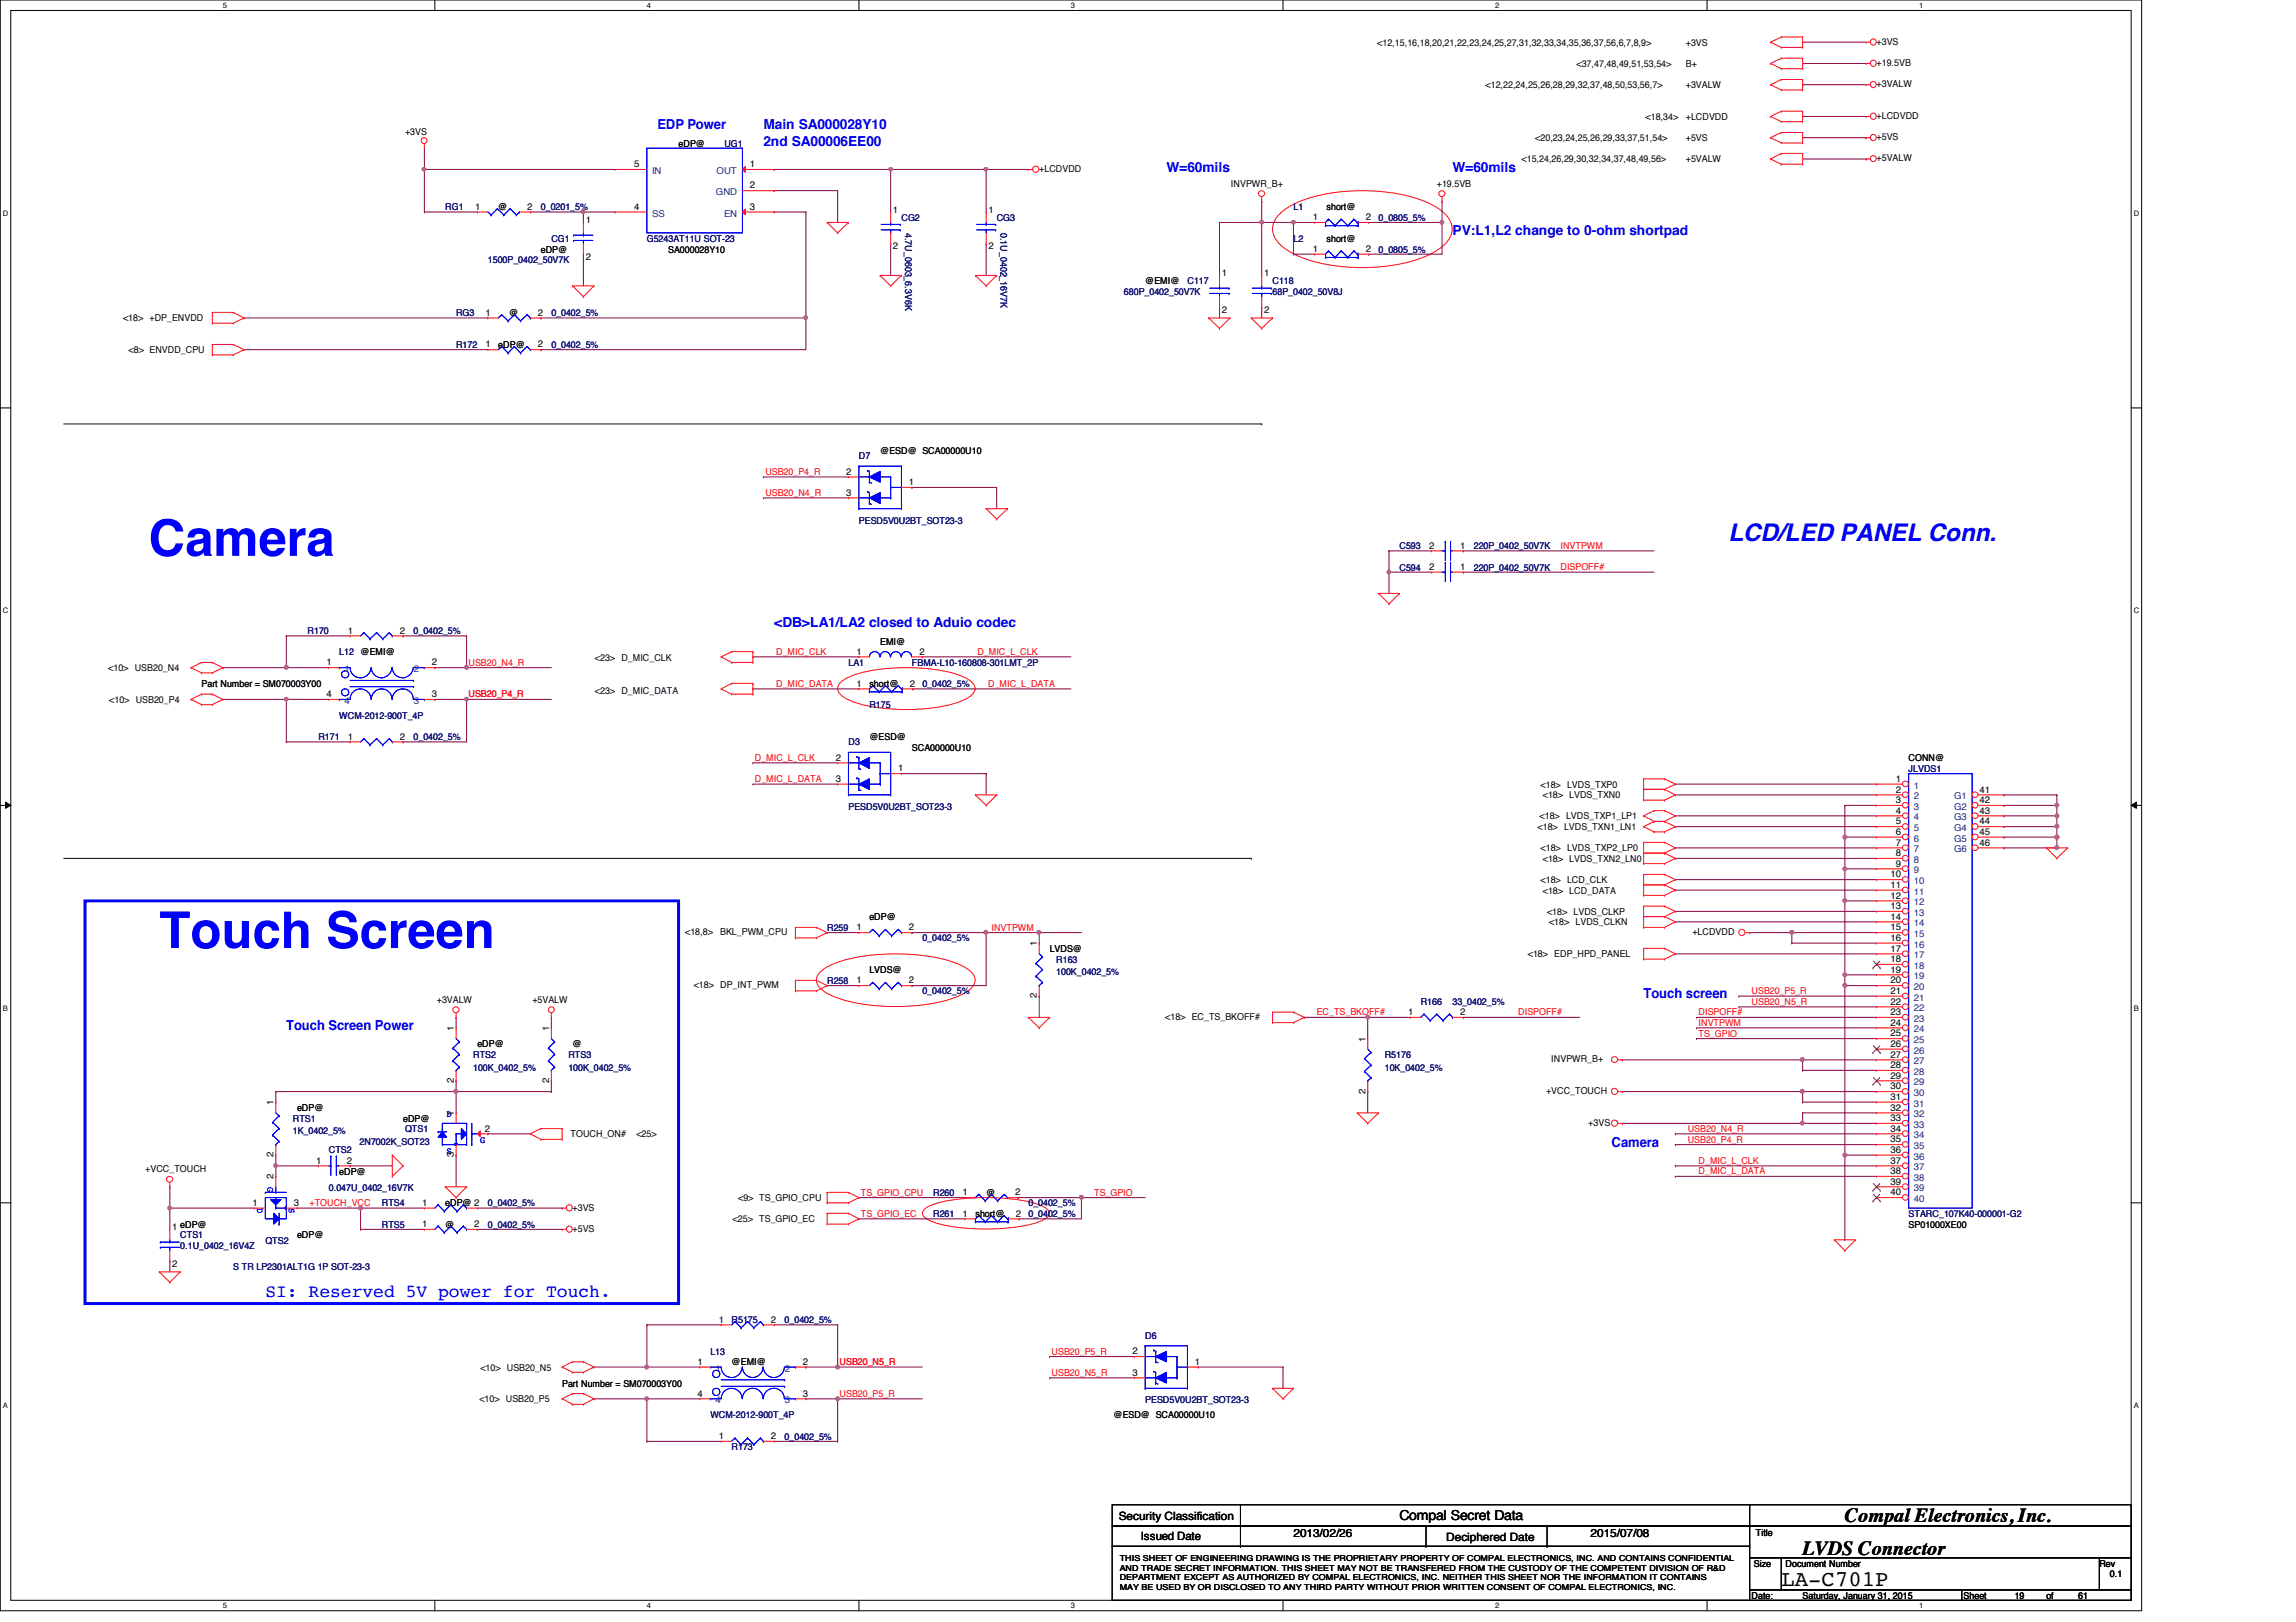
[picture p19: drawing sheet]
<svg xmlns="http://www.w3.org/2000/svg" width="297mm" height="210mm" viewBox="0 0 297 210" stroke-linecap="round" stroke-linejoin="round" font-family="sans-serif">
<defs><g id="words">
<g font-size="6.6" fill="#00f">
<text x="19.2" y="71.9">Camera</text>
<text x="20.6" y="122.7">Touch Screen</text>
</g>
<text font-size="3.1" fill="#00f" x="223.6" y="70.1">LCD/LED PANEL Conn.</text>
<text font-size="2.9" x="230.5" y="205.3">LA-C701P</text>
<g font-size="2.6">
<text x="238.7" y="197">Compal Electronics, Inc.</text>
<text x="233.2" y="201.2">LVDS Connector</text>
</g>
<text font-size="2.3" fill="#00f" x="34.3" y="167.9">SI: Reserved 5V power for Touch.</text>
<g font-size="1.8" fill="#00f">
<text x="85" y="16.7">EDP Power</text>
<text x="98.8" y="16.7">Main SA000028Y10</text>
<text x="98.8" y="18.8">2nd SA00006EE00</text>
<text x="150.9" y="22.2">W=60mils</text>
<text x="187.9" y="22.2">W=60mils</text>
<text x="187.9" y="30.4">PV:L1,L2 change to 0-ohm shortpad</text>
<text x="100.2" y="81.2">&lt;DB&gt;LA1/LA2 closed to Aduio codec</text>
<text x="212.6" y="129.2">Touch screen</text>
<text x="37" y="133.3">Touch Screen Power</text>
<text x="208.5" y="148.4">Camera</text>
</g>
<text font-size="1.8" x="181.1" y="196.8">Compal Secret Data</text>
<g font-size="1.5">
<text x="144.7" y="196.6">Security Classification</text>
<text x="147.6" y="199.3">Issued Date</text>
<text x="167.3" y="198.8">2013/02/26</text>
<text x="187.1" y="199.4">Deciphered Date</text>
<text x="205.8" y="198.8">2015/07/08</text>
</g>
<g font-size="1.2">
<text x="178.2" y="5.9">&lt;12,15,16,18,20,21,22,23,24,25,27,31,32,33,34,35,36,37,56,6,7,8,9&gt;</text>
<text x="218.1" y="5.9">+3VS</text>
<text x="242.8" y="5.8">+3VS</text>
<text x="192.2" y="11.4">&lt;12,22,24,25,26,28,29,32,37,48,50,53,56,7&gt;</text>
<text x="204" y="8.7">&lt;37,47,48,49,51,53,54&gt;</text>
<text x="218.1" y="8.7">B+</text>
<text x="218.1" y="11.4">+3VALW</text>
<text x="242.8" y="8.6">+19.5VB</text>
<text x="242.8" y="11.3">+3VALW</text>
<text x="52.4" y="17.4">+3VS</text>
<text x="212.9" y="15.5">&lt;18,34&gt;</text>
<text x="218.1" y="15.5">+LCDVDD</text>
<text x="242.8" y="15.4">+LCDVDD</text>
<text x="82" y="21.6">5</text>
<text x="87.8" y="19">eDP@</text>
<text x="97" y="21.6">1</text>
<text x="134.4" y="22.3">+LCDVDD</text>
<text x="196.8" y="21">&lt;15,24,26,29,30,32,34,37,48,49,56&gt;</text>
<text x="198.6" y="18.3">&lt;20,23,24,25,26,29,33,37,51,54&gt;</text>
<text x="218.1" y="18.3">+5VS</text>
<text x="218.1" y="21">+5VALW</text>
<text x="242.8" y="18.1">+5VS</text>
<text x="242.8" y="20.9">+5VALW</text>
<text x="61.5" y="27.1">1</text>
<text x="64.5" y="27.2">@</text>
<text x="68.2" y="27.1">2</text>
<text x="75.8" y="28.9">1</text>
<text x="82" y="27.1">4</text>
<text x="97" y="27.1">3</text>
<text x="97" y="24.4">2</text>
<text x="115.5" y="27.6">1</text>
<text x="127.9" y="27.6">1</text>
<text x="159.3" y="24.2">INVPWR_B+</text>
<text x="169.8" y="28.5">1</text>
<text x="171.6" y="27.2">short@</text>
<text x="176.7" y="28.5">2</text>
<text x="185.9" y="24.2">+19.5VB</text>
<text x="70" y="32.7">eDP@</text>
<text x="75.8" y="33.7">2</text>
<text x="86.4" y="32.7">SA000028Y10</text>
<text x="115.5" y="32.3">2</text>
<text x="127.9" y="32.3">2</text>
<text x="158.1" y="35.8">1</text>
<text x="163.5" y="35.8">1</text>
<text x="169.8" y="32.6">1</text>
<text x="171.6" y="31.3">short@</text>
<text x="176.7" y="32.6">2</text>
<text x="15.9" y="41.6">&lt;18&gt; +DP_ENVDD</text>
<text x="62.8" y="40.9">1</text>
<text x="65.9" y="40.9">@</text>
<text x="69.6" y="40.9">2</text>
<text x="148.2" y="36.8">@EMI@</text>
<text x="158.1" y="40.5">2</text>
<text x="163.5" y="40.5">2</text>
<text x="16.6" y="45.7">&lt;8&gt; ENVDD_CPU</text>
<text x="62.8" y="45">1</text>
<text x="64.5" y="45">eDP@</text>
<text x="69.6" y="45">2</text>
<text x="113.9" y="58.7">@ESD@ SCA00000U10</text>
<text x="109.5" y="61.4">2</text>
<text x="109.5" y="64.1">3</text>
<text x="117.6" y="62.8">1</text>
<text x="184.9" y="71">2</text>
<text x="188.9" y="71">1</text>
<text x="184.9" y="73.7">2</text>
<text x="188.9" y="73.7">1</text>
<text x="45" y="82">1</text>
<text x="51.7" y="82">2</text>
<text x="113.9" y="83.4">EMI@</text>
<text x="14" y="86.9">&lt;10&gt; USB20_N4</text>
<text x="26.1" y="88.9">Part Number = SM070003Y00</text>
<text x="42.2" y="86.1">1</text>
<text x="55.9" y="86.1">2</text>
<text x="77" y="89.7">&lt;23&gt; D_MIC_DATA</text>
<text x="77" y="85.6">&lt;23&gt; D_MIC_CLK</text>
<text x="110.8" y="84.7">1</text>
<text x="110.8" y="88.9">1</text>
<text x="112.5" y="88.9">short@</text>
<text x="117.7" y="88.9">2</text>
<text x="119" y="84.7">2</text>
<text x="14.1" y="91">&lt;10&gt; USB20_P4</text>
<text x="42.2" y="90.2">4</text>
<text x="45" y="95.7">1</text>
<text x="51.7" y="95.7">2</text>
<text x="55.9" y="90.2">3</text>
<text x="112.5" y="95.8">@ESD@</text>
<text x="108.1" y="98.4">2</text>
<text x="108.1" y="101.2">3</text>
<text x="116.2" y="99.8">1</text>
<text x="118" y="97.2">SCA00000U10</text>
<text x="199.3" y="101.9">&lt;18&gt; LVDS_TXP0</text>
<text x="245.3" y="101.2">1</text>
<text x="246.9" y="98.5">CONN@</text>
<text x="198.9" y="107.4">&lt;18&gt; LVDS_TXN1_LN1</text>
<text x="199.2" y="106">&lt;18&gt; LVDS_TXP1_LP1</text>
<text x="199.6" y="103.3">&lt;18&gt; LVDS_TXN0</text>
<text x="245.3" y="102.6">2</text>
<text x="245.3" y="103.9">3</text>
<text x="245.3" y="105.3">4</text>
<text x="245.3" y="106.7">5</text>
<text x="256.1" y="102.6">41</text>
<text x="256.1" y="103.9">42</text>
<text x="256.1" y="105.3">43</text>
<text x="256.1" y="106.7">44</text>
<text x="199.3" y="110.2">&lt;18&gt; LVDS_TXP2_LP0</text>
<text x="199.6" y="111.5">&lt;18&gt; LVDS_TXN2_LN0</text>
<text x="244.6" y="113.5">10</text>
<text x="245.3" y="108">6</text>
<text x="245.3" y="109.4">7</text>
<text x="245.3" y="110.8">8</text>
<text x="245.3" y="112.1">9</text>
<text x="256.1" y="108">45</text>
<text x="256.1" y="109.4">46</text>
<text x="112.5" y="119.1">eDP@</text>
<text x="199.3" y="114.3">&lt;18&gt; LCD_CLK</text>
<text x="199.6" y="115.7">&lt;18&gt; LCD_DATA</text>
<text x="200.1" y="118.4">&lt;18&gt; LVDS_CLKP</text>
<text x="200.4" y="119.8">&lt;18&gt; LVDS_CLKN</text>
<text x="244.6" y="114.9">11</text>
<text x="244.6" y="116.3">12</text>
<text x="244.6" y="117.6">13</text>
<text x="244.6" y="119">14</text>
<text x="88.6" y="121">&lt;18,8&gt;</text>
<text x="93.2" y="121">BKL_PWM_CPU</text>
<text x="110.8" y="120.4">1</text>
<text x="112.5" y="125.9">LVDS@</text>
<text x="117.6" y="120.4">2</text>
<text x="134.2" y="122.5" transform="rotate(-90 134.2 122.5)">1</text>
<text x="135.8" y="123.2">LVDS@</text>
<text x="197.7" y="123.9">&lt;18&gt; EDP_HPD_PANEL</text>
<text x="218.9" y="121">+LCDVDD</text>
<text x="244.6" y="120.4">15</text>
<text x="244.6" y="121.8">16</text>
<text x="244.6" y="123.1">17</text>
<text x="244.6" y="124.5">18</text>
<text x="244.6" y="125.9">19</text>
<text x="56.5" y="129.8">+3VALW</text>
<text x="68.9" y="129.8">+5VALW</text>
<text x="89.7" y="127.8">&lt;18&gt; DP_INT_PWM</text>
<text x="110.8" y="127.3">1</text>
<text x="117.6" y="127.3">2</text>
<text x="134.2" y="129.2" transform="rotate(-90 134.2 129.2)">2</text>
<text x="150.7" y="132">&lt;18&gt; EC_TS_BKOFF#</text>
<text x="182.2" y="131.4">1</text>
<text x="188.9" y="131.4">2</text>
<text x="244.6" y="127.3">20</text>
<text x="244.6" y="128.6">21</text>
<text x="244.6" y="130">22</text>
<text x="244.6" y="131.4">23</text>
<text x="58.7" y="133.4" transform="rotate(-90 58.7 133.4)">1</text>
<text x="61.8" y="135.6">eDP@</text>
<text x="71" y="133.4" transform="rotate(-90 71 133.4)">1</text>
<text x="74.1" y="135.6">@</text>
<text x="176.7" y="134.8" transform="rotate(-90 176.7 134.8)">1</text>
<text x="200.7" y="137.5">INVPWR_B+</text>
<text x="244.6" y="132.7">24</text>
<text x="244.6" y="134.1">25</text>
<text x="244.6" y="135.5">26</text>
<text x="244.6" y="136.9">27</text>
<text x="35.4" y="143" transform="rotate(-90 35.4 143)">1</text>
<text x="38.4" y="143.8">eDP@</text>
<text x="58.7" y="140.2" transform="rotate(-90 58.7 140.2)">2</text>
<text x="71" y="140.2" transform="rotate(-90 71 140.2)">2</text>
<text x="176.7" y="141.5" transform="rotate(-90 176.7 141.5)">2</text>
<text x="200" y="141.6">+VCC_TOUCH</text>
<text x="244.6" y="138.2">28</text>
<text x="244.6" y="139.6">29</text>
<text x="244.6" y="141">30</text>
<text x="244.6" y="142.3">31</text>
<text x="244.6" y="143.7">32</text>
<text x="35.4" y="149.8" transform="rotate(-90 35.4 149.8)">2</text>
<text x="52.2" y="145.2">eDP@</text>
<text x="58.7" y="149.8" transform="rotate(-90 58.7 149.8)">3</text>
<text x="58.7" y="144.4" transform="rotate(-90 58.7 144.4)">1</text>
<text x="62.7" y="146.4">2</text>
<text x="73.8" y="147.2">TOUCH_ON#</text>
<text x="82.3" y="147.2">&lt;25&gt;</text>
<text x="205.5" y="145.7">+3VS</text>
<text x="244.6" y="145.1">33</text>
<text x="244.6" y="146.4">34</text>
<text x="244.6" y="147.8">35</text>
<text x="244.6" y="149.2">36</text>
<text x="18.8" y="151.7">+VCC_TOUCH</text>
<text x="35.4" y="152.6" transform="rotate(-90 35.4 152.6)">2</text>
<text x="40.9" y="150.6">1</text>
<text x="43.9" y="152">eDP@</text>
<text x="44.9" y="150.6">2</text>
<text x="95.5" y="155.4">&lt;9&gt; TS_GPIO_CPU</text>
<text x="124.5" y="154.7">1</text>
<text x="127.6" y="154.7">@</text>
<text x="131.3" y="154.7">2</text>
<text x="244.6" y="150.6">37</text>
<text x="244.6" y="151.9">38</text>
<text x="244.6" y="153.3">39</text>
<text x="244.6" y="154.7">40</text>
<text x="22.3" y="159.2">1</text>
<text x="23.3" y="158.9">eDP@</text>
<text x="32.7" y="156">1</text>
<text x="38" y="156">3</text>
<text x="38.4" y="160.2">eDP@</text>
<text x="54.6" y="156">1</text>
<text x="54.6" y="158.8">1</text>
<text x="57.6" y="156.1">eDP@ 2</text>
<text x="57.6" y="158.9">@</text>
<text x="61.3" y="158.8">2</text>
<text x="74.1" y="156.7">+3VS</text>
<text x="74.1" y="159.4">+5VS</text>
<text x="94.8" y="158.2">&lt;25&gt; TS_GPIO_EC</text>
<text x="124.5" y="157.4">1</text>
<text x="126.2" y="157.5">short@</text>
<text x="131.4" y="157.4">2</text>
<text x="246.9" y="158.9">SP01000XE00</text>
<text x="22.3" y="164">2</text>
<text x="93" y="171.2">1</text>
<text x="99.7" y="171.2">2</text>
<text x="62.1" y="177.4">&lt;10&gt; USB20_N5</text>
<text x="72.7" y="179.5">Part Number = SM070003Y00</text>
<text x="90.3" y="176.6">1</text>
<text x="94.7" y="176.7">@EMI@</text>
<text x="103.9" y="176.6">2</text>
<text x="146.5" y="175.3">2</text>
<text x="146.5" y="178">3</text>
<text x="154.6" y="176.6">1</text>
<text x="62" y="181.5">&lt;10&gt; USB20_P5</text>
<text x="90.3" y="180.7">4</text>
<text x="103.9" y="180.7">3</text>
<text x="144.1" y="183.6">@ESD@ SCA00000U10</text>
<text x="93" y="186.2">1</text>
<text x="99.7" y="186.2">2</text>
<text x="226.9" y="202.7">Size</text>
<text x="227.2" y="198.8">Title</text>
<text x="231" y="202.7">Document Number</text>
<text x="271.6" y="202.7">Rev</text>
<text x="226.6" y="206.9">Date:</text>
<text x="233.2" y="206.9">Saturday, January 31, 2015</text>
<text x="254" y="206.9">Sheet</text>
<text x="260.6" y="206.9">19</text>
<text x="264.7" y="206.9">of</text>
<text x="268.9" y="206.9">61</text>
<text x="273" y="204.1">0.1</text>
</g>
<g font-size="1.2" fill="#004080">
<text x="84.4" y="22.5">IN</text>
<text x="92.7" y="22.5">OUT</text>
<text x="84.4" y="28">SS</text>
<text x="92.6" y="25.3">GND</text>
<text x="93.7" y="28">EN</text>
<text x="44.6" y="87">1</text>
<text x="53.5" y="87">2</text>
<text x="44.6" y="91.1">4</text>
<text x="53.5" y="91.1">3</text>
<text x="247.6" y="102.1">1</text>
<text x="247.6" y="103.5">2</text>
<text x="247.6" y="104.8">3</text>
<text x="247.6" y="106.2">4</text>
<text x="247.6" y="107.6">5</text>
<text x="252.8" y="103.5">G1</text>
<text x="252.8" y="104.8">G2</text>
<text x="252.8" y="106.2">G3</text>
<text x="252.8" y="107.6">G4</text>
<text x="247.6" y="108.9">6</text>
<text x="247.6" y="110.3">7</text>
<text x="247.6" y="111.7">8</text>
<text x="247.6" y="113">9</text>
<text x="252.8" y="108.9">G5</text>
<text x="252.8" y="110.3">G6</text>
<text x="247.6" y="114.4">10</text>
<text x="247.6" y="115.8">11</text>
<text x="247.6" y="117.2">12</text>
<text x="247.6" y="118.5">13</text>
<text x="247.6" y="119.9">14</text>
<text x="247.6" y="121.3">15</text>
<text x="247.6" y="122.6">16</text>
<text x="247.6" y="124">17</text>
<text x="247.6" y="125.4">18</text>
<text x="247.6" y="126.7">19</text>
<text x="247.6" y="128.1">20</text>
<text x="247.6" y="129.5">21</text>
<text x="247.6" y="130.9">22</text>
<text x="247.6" y="132.2">23</text>
<text x="247.6" y="133.6">24</text>
<text x="247.6" y="135">25</text>
<text x="247.6" y="136.4">26</text>
<text x="247.6" y="137.8">27</text>
<text x="247.6" y="139.1">28</text>
<text x="247.6" y="140.5">29</text>
<text x="247.6" y="141.9">30</text>
<text x="247.6" y="143.2">31</text>
<text x="247.6" y="144.6">32</text>
<text x="247.6" y="146">33</text>
<text x="247.6" y="147.3">34</text>
<text x="247.6" y="148.7">35</text>
<text x="247.6" y="150.1">36</text>
<text x="247.6" y="151.5">37</text>
<text x="247.6" y="152.8">38</text>
<text x="247.6" y="154.2">39</text>
<text x="247.6" y="155.6">40</text>
<text x="92.6" y="177.5">1</text>
<text x="101.6" y="177.5">2</text>
<text x="92.6" y="181.6">4</text>
<text x="101.6" y="181.6">3</text>
</g>
<g font-size="1.2" fill="#000080">
<text x="93.7" y="19">UG1</text>
<text x="57.6" y="27.2">RG1</text>
<text x="70" y="27.2">0_0201_5%</text>
<text x="116.6" y="28.6">CG2</text>
<text x="128.9" y="28.6">CG3</text>
<text x="167.3" y="27.2">L1</text>
<text x="178.3" y="28.6">0_0805_5%</text>
<text x="63.1" y="34">1500P_0402_50V7K</text>
<text x="71.3" y="31.3">CG1</text>
<text x="83.7" y="31.3">G5243AT11U SOT-23</text>
<text x="117.1" y="30.1" transform="rotate(90 117.1 30.1)">4.7U_0603_6.3V6K</text>
<text x="129.5" y="30.1" transform="rotate(90 129.5 30.1)">0.1U_0402_16V7K</text>
<text x="167.3" y="31.3">L2</text>
<text x="178.3" y="32.7">0_0805_5%</text>
<text x="59" y="40.9">RG3</text>
<text x="71.3" y="40.9">0_0402_5%</text>
<text x="145.4" y="38.1">680P_0402_50V7K</text>
<text x="153.6" y="36.8">C117</text>
<text x="164.6" y="36.8">C118</text>
<text x="164.6" y="38.1">68P_0402_50V8J</text>
<text x="59" y="45">R172</text>
<text x="71.3" y="45">0_0402_5%</text>
<text x="111.1" y="59.4">D7</text>
<text x="111.1" y="67.8">PESD5V0U2BT_SOT23-3</text>
<text x="181.1" y="71.1">C593</text>
<text x="190.7" y="71.1">220P_0402_50V7K</text>
<text x="181.1" y="73.8">C594</text>
<text x="190.7" y="73.8">220P_0402_50V7K</text>
<text x="39.8" y="82">R170</text>
<text x="53.5" y="82">0_0402_5%</text>
<text x="43.9" y="84.8">L12 @EMI@</text>
<text x="109.8" y="86.1">LA1</text>
<text x="118" y="86.1">FBMA-L10-160808-301LMT_2P</text>
<text x="119.3" y="88.9">0_0402_5%</text>
<text x="41.2" y="95.8">R171</text>
<text x="43.9" y="93">WCM-2012-900T_4P</text>
<text x="53.5" y="95.8">0_0402_5%</text>
<text x="112.5" y="91.7">R175</text>
<text x="109.8" y="96.4">D3</text>
<text x="246.9" y="99.9">JLVDS1</text>
<text x="109.8" y="104.8">PESD5V0U2BT_SOT23-3</text>
<text x="107" y="120.4">R259</text>
<text x="119.3" y="121.8">0_0402_5%</text>
<text x="136.6" y="124.6">R163</text>
<text x="107" y="127.3">R258</text>
<text x="119.3" y="128.7">0_0402_5%</text>
<text x="136.6" y="126.2">100K_0402_5%</text>
<text x="183.8" y="130">R166</text>
<text x="187.9" y="130">33_0402_5%</text>
<text x="61.2" y="136.9">RTS2</text>
<text x="73.5" y="136.9">RTS3</text>
<text x="179.2" y="136.9">R5176</text>
<text x="61.2" y="138.6">100K_0402_5%</text>
<text x="73.5" y="138.6">100K_0402_5%</text>
<text x="179.2" y="138.6">10K_0402_5%</text>
<text x="37.9" y="145.2">RTS1</text>
<text x="37.9" y="146.8">1K_0402_5%</text>
<text x="42.5" y="149.3">CTS2</text>
<text x="46.5" y="148.2">2N7002K_SOT23</text>
<text x="52.4" y="146.5">QTS1</text>
<text x="42.5" y="154.2">0.047U_0402_16V7K</text>
<text x="120.7" y="154.7">R260</text>
<text x="23.3" y="160.2">CTS1</text>
<text x="23.3" y="161.6">0.1U_0402_16V4Z</text>
<text x="34.3" y="161">QTS2</text>
<text x="49.4" y="156.1">RTS4</text>
<text x="49.4" y="158.9">RTS5</text>
<text x="63.1" y="156.1">0_0402_5%</text>
<text x="63.1" y="158.9">0_0402_5%</text>
<text x="120.7" y="157.5">R261</text>
<text x="133" y="157.5">0_0402_5%</text>
<text x="133.1" y="156.1">0_0402_5%</text>
<text x="246.9" y="157.5">STARC_107K40-000001-G2</text>
<text x="30.2" y="164.3">S TR LP2301ALT1G 1P SOT-23-3</text>
<text x="94.7" y="171.2">R5175</text>
<text x="101.5" y="171.2">0_0402_5%</text>
<text x="148.2" y="173.3">D6</text>
<text x="91.9" y="175.3">L13</text>
<text x="91.9" y="183.6">WCM-2012-900T_4P</text>
<text x="148.2" y="181.6">PESD5V0U2BT_SOT23-3</text>
<text x="94.7" y="187.7">R173</text>
<text x="101.5" y="186.3">0_0402_5%</text>
</g>
<g font-size="1.2" fill="#f00">
<text x="99" y="61.5">USB20_P4_R</text>
<text x="99" y="64.2">USB20_N4_R</text>
<text x="201.9" y="71">INVTPWM</text>
<text x="201.9" y="73.8">DISPOFF#</text>
<text x="60.6" y="86.1">USB20_N4_R</text>
<text x="100.4" y="84.8">D_MIC_CLK</text>
<text x="100.4" y="88.9">D_MIC_DATA</text>
<text x="126.4" y="84.8">D_MIC_L_CLK</text>
<text x="127.8" y="88.9">D_MIC_L_DATA</text>
<text x="60.6" y="90.3">USB20_P4_R</text>
<text x="97.7" y="98.5">D_MIC_L_CLK</text>
<text x="97.7" y="101.2">D_MIC_L_DATA</text>
<text x="128.3" y="120.4">INVTPWM</text>
<text x="170.3" y="131.4">EC_TS_BKOFF#</text>
<text x="196.4" y="131.4">DISPOFF#</text>
<text x="219.7" y="131.4">DISPOFF#</text>
<text x="226.6" y="128.7">USB20_P5_R</text>
<text x="226.6" y="130">USB20_N5_R</text>
<text x="219.7" y="132.8">INVTPWM</text>
<text x="219.7" y="134.2">TS_GPIO</text>
<text x="218.4" y="147.9">USB20_P4_R</text>
<text x="218.4" y="146.5">USB20_N4_R</text>
<text x="111.4" y="154.7">TS_GPIO_CPU</text>
<text x="141.6" y="154.7">TS_GPIO</text>
<text x="219.7" y="150.6">D_MIC_L_CLK</text>
<text x="219.7" y="152">D_MIC_L_DATA</text>
<text x="40" y="156.1">+TOUCH_VCC</text>
<text x="111.4" y="157.5">TS_GPIO_EC</text>
<text x="108.6" y="176.7">USB20_N5_R</text>
<text x="136.1" y="175.3">USB20_P5_R</text>
<text x="136.1" y="178.1">USB20_N5_R</text>
<text x="108.6" y="180.8">USB20_P5_R</text>
</g>
<g font-size="1.2" fill="#00f">
<text x="57.8" y="144.6">D</text>
<text x="57.8" y="149.4">S</text>
<text x="62.1" y="147.9">G</text>
<text x="34.6" y="153.6" transform="rotate(90 34.6 153.6)">G</text>
<text x="33.3" y="156.3" transform="rotate(90 33.3 156.3)">D</text>
<text x="37.4" y="156.3" transform="rotate(90 37.4 156.3)">S</text>
</g>
<g font-size="1.1">
<text x="144.9" y="202">THIS SHEET OF ENGINEERING DRAWING IS THE PROPRIETARY PROPERTY OF COMPAL ELECTRONICS, INC. AND CONTAINS CONFIDENTIAL</text>
<text x="144.9" y="203.2">AND TRADE SECRET INFORMATION. THIS SHEET MAY NOT BE TRANSFERED FROM THE CUSTODY OF THE COMPETENT DIVISION OF R&amp;D</text>
<text x="144.9" y="204.5">DEPARTMENT EXCEPT AS AUTHORIZED BY COMPAL ELECTRONICS, INC. NEITHER THIS SHEET NOR THE INFORMATION IT CONTAINS</text>
<text x="144.9" y="205.7">MAY BE USED BY OR DISCLOSED TO ANY THIRD PARTY WITHOUT PRIOR WRITTEN CONSENT OF COMPAL ELECTRONICS, INC.</text>
</g>
<g font-size="1">
<text x="28.8" y="1">5</text>
<text x="83.7" y="1">4</text>
<text x="138.6" y="1">3</text>
<text x="193.4" y="1">2</text>
<text x="248.3" y="1">1</text>
<text x=".4" y="27.9">D</text>
<text x="276.1" y="27.9">D</text>
<text x=".4" y="79.4">C</text>
<text x="276.1" y="79.4">C</text>
<text x=".4" y="130.8">B</text>
<text x="276.1" y="130.8">B</text>
<text x=".4" y="182.2">A</text>
<text x="276.1" y="182.2">A</text>
<text x="28.8" y="208.1">5</text>
<text x="83.7" y="208.1">4</text>
<text x="138.6" y="208.1">3</text>
<text x="193.4" y="208.1">2</text>
<text x="248.3" y="208.1">1</text>
</g>
</g></defs>
<path d="M0 0h277.1v208.4h-277.1zM1.4 1.4h274.3v205.7h-274.3z" fill="none" stroke="#000" stroke-width=".13"/>
<g fill="#fff">
<path d="M28.8 .1h.6v1.1h-.6z"/>
<path d="M28.8 207.2h.6v1.1h-.6z"/>
</g>
<path d="M56.3 0v1.4M56.3 207.1v1.3" fill="none" stroke="#000" stroke-width=".13"/>
<g fill="#fff">
<path d="M83.7 .1h.5v1.1h-.5z"/>
<path d="M83.7 207.2h.5v1.1h-.5z"/>
</g>
<path d="M111.1 0v1.4M111.1 207.1v1.3" fill="none" stroke="#000" stroke-width=".13"/>
<g fill="#fff">
<path d="M138.6 .1h.5v1.1h-.5z"/>
<path d="M138.6 207.2h.5v1.1h-.5z"/>
</g>
<path d="M166 0v1.4M166 207.1v1.3" fill="none" stroke="#000" stroke-width=".13"/>
<g fill="#fff">
<path d="M193.4 .1h.6v1.1h-.6z"/>
<path d="M193.4 207.2h.6v1.1h-.6z"/>
</g>
<path d="M220.8 0v1.4M220.8 207.1v1.3" fill="none" stroke="#000" stroke-width=".13"/>
<g fill="#fff">
<path d="M248.3 .1h.5v1.1h-.5z"/>
<path d="M248.3 207.2h.5v1.1h-.5z"/>
<path d="M.4 27.1h.7v1.1h-.7z"/>
<path d="M276.1 27.1h.7v1.1h-.7z"/>
<path d="M.4 78.5h.7v1.1h-.7z"/>
<path d="M276.1 78.5h.7v1.1h-.7z"/>
</g>
<path d="M0 52.8h1.4M275.7 52.8h1.4" fill="none" stroke="#000" stroke-width=".13"/>
<g fill="#fff">
<path d="M.4 129.9h.6v1.1h-.6z"/>
<path d="M276.1 129.9h.6v1.1h-.6z"/>
</g>
<path d="M0 104.2h1.4M.7 103.8l.7 .4-.7 .4zM275.7 104.2l.7-.4v.8zM275.7 104.2h1.4" fill="none" stroke="#000" stroke-width=".13"/>
<path d="M.7 103.8l.7 .4-.7 .4zM275.7 104.2l.7-.4v.8z" fill="#000"/>
<g fill="#fff">
<path d="M.4 181.4h.6v1.1h-.6z"/>
<path d="M276.1 181.4h.6v1.1h-.6z"/>
</g>
<path d="M8.3 54.9h154.9M163.2 54.9h.1M8.3 111.1h153.6M161.9 111.1h.1M0 155.7h1.4M275.7 155.7h1.4" fill="none" stroke="#000" stroke-width=".13"/>
<path d="M11 116.6h76.8v52.1h-76.8z" fill="none" stroke="#00f" stroke-width=".38"/>
<path d="M165.5 27.7a11.9 11.9 0 0 1 6.2-2.6 24.6 24.6 0 0 1 12.8 1 5.8 5.8 0 0 1 3.3 2.9 2.54 2.54 0 0 1-.8 2.6 12 12 0 0 1-6.2 2.6 24.2 24.2 0 0 1-12.8-1 5.8 5.8 0 0 1-3.3-2.9 2.54 2.54 0 0 1 .8-2.6zM108.8 88.2a10.9 10.9 0 0 1 5.6-1.7 23.3 23.3 0 0 1 10 1 2.23 2.23 0 0 1 1.7 1.6 2.24 2.24 0 0 1-1.7 1.6 23.6 23.6 0 0 1-14.3 0 2.24 2.24 0 0 1-1.7-1.6l.1-.4zM106.1 125.9a10.1 10.1 0 0 1 5.4-2.1 26.9 26.9 0 0 1 12.1 .8 4.2 4.2 0 0 1 2.4 1.7 1.57 1.57 0 0 1-.8 2 14.3 14.3 0 0 1-6.4 1.8 25.2 25.2 0 0 1-10.7-1 4.2 4.2 0 0 1-2.4-1.8l-.1-.5 .1-.5zM119.7 156.4a11.6 11.6 0 0 1 5.2-1.3 26.3 26.3 0 0 1 9.3 .7 1.9 1.9 0 0 1 1.6 1.2 1.92 1.92 0 0 1-1.6 1.2 26.6 26.6 0 0 1-13.3 0 1.91 1.91 0 0 1-1.6-1.2l.1-.3z" fill="none" stroke="#f00" stroke-width=".13"/>
<path d="M163.2 26h.1M163.2 26v2.8" fill="none" stroke="#800040" stroke-width=".13"/>
<circle cx="163.2" cy="28.8" r=".25" fill="#f0f"/>
<circle cx="163.2" cy="28.8" r=".25" fill="none" stroke="#f0f" stroke-width=".13"/>
<g fill="none" stroke="#800040" stroke-width=".13">
<path d="M157.8 28.8h.1M157.8 39.8h.1M157.8 28.8h5.4M157.8 28.8v6.8M157.8 39.8v1.3M163.2 39.8h.1M163.2 28.8h.1M163.2 28.8v6.8M163.2 39.8v1.3M167.3 28.8h.1M167.3 28.8h2.8M186.6 26h.1"/>
<path d="M186.6 26v2.8"/>
</g>
<path d="M186.4 28.6h.3l.1 .1-.1 .2-.2 .1-.1-.1z" fill-rule="evenodd" fill="#f0f"/>
<path d="M186.4 28.6h.3l.1 .1-.1 .2-.2 .1-.1-.1z" fill="none" stroke="#f0f" stroke-width=".13"/>
<path d="M179.7 71.3h.1M179.7 74h.1M179.7 71.3h5.5M179.7 74h5.5M179.7 74v2.8M189.3 71.3h.1M189.3 74h.1M189.3 71.3h24.7M189.3 74h24.7" fill="none" stroke="#800040" stroke-width=".13"/>
<path d="M179.5 73.9l.2-.1 .2 .1-.1 .3-.1 .1-.2-.1z" fill-rule="evenodd" fill="#f0f"/>
<path d="M179.5 73.9l.2-.1 .2 .1-.1 .3-.1 .1-.2-.1z" fill="none" stroke="#f0f" stroke-width=".13"/>
<path d="M179.7 71.3h.1M179.7 71.3v2.7M176.9 131.7h.1M176.9 131.7h5.6" fill="none" stroke="#800040" stroke-width=".13"/>
<circle cx="177" cy="131.6" r=".25" fill="#f0f"/>
<circle cx="177" cy="131.6" r=".25" fill="none" stroke="#f0f" stroke-width=".13"/>
<path d="M127.6 120.7h.1M127.6 120.7h6.8M176.9 131.7h.1M176.9 131.7v2.7M189.3 131.7h.1M189.3 131.7h15.1M176.9 141.3h.1M176.9 141.3v2.7" fill="none" stroke="#800040" stroke-width=".13"/>
<circle cx="134.4" cy="120.7" r=".26" fill="#f0f"/>
<circle cx="134.4" cy="120.7" r=".26" fill="none" stroke="#f0f" stroke-width=".13"/>
<g fill="none" stroke="#800040" stroke-width=".13">
<path d="M127.6 21.9h.1M127.6 21.9h5.4M97.4 98.7h.1M97.4 98.7h11M97.4 101.5h.1M97.4 101.5h11M116.6 100.1h.1M116.6 100.1h11M127.6 100.1h.1M127.6 100.1v2.8M107 120.7h.1M107 120.7h4.1"/>
<path d="M134.4 120.7h.1M134.4 128.9h.1M134.4 120.7h5.5M134.4 120.7v1.3M134.4 128.9v2.8"/>
</g>
<circle cx="127.5" cy="21.9" r=".25" fill="#f0f"/>
<circle cx="127.5" cy="21.9" r=".25" fill="none" stroke="#f0f" stroke-width=".13"/>
<g fill="none" stroke="#800040" stroke-width=".13">
<path d="M115.2 21.9h.1M115.2 31.5h.1M115.2 21.9v5.5M115.2 31.5v4.1M115.2 21.9h12.4M127.6 21.9h.1M127.6 31.5h.1M127.6 21.9v5.5M127.6 31.5v4.1M107 127.6h.1M107 127.6h4.1M127.6 120.7h.1"/>
<path d="M127.6 120.7v6.9"/>
</g>
<circle cx="127.5" cy="120.7" r=".26" fill="#f0f"/>
<circle cx="127.5" cy="120.7" r=".26" fill="none" stroke="#f0f" stroke-width=".13"/>
<path d="M56.3 86.4h.1M56.3 86.4h4.1M60.4 90.5h.1M60.4 90.5h10.9M60.4 90.5v5.5M118 120.7h.1M118 120.7h9.6" fill="none" stroke="#800040" stroke-width=".13"/>
<circle cx="60.4" cy="90.5" r=".25" fill="#f0f"/>
<circle cx="60.4" cy="90.5" r=".25" fill="none" stroke="#f0f" stroke-width=".13"/>
<path d="M37 90.5h.1M37 90.5v5.5M52.2 82.3h.1M52.2 82.3h8.2" fill="none" stroke="#800040" stroke-width=".13"/>
<circle cx="37" cy="90.5" r=".25" fill="#f0f"/>
<circle cx="37" cy="90.5" r=".25" fill="none" stroke="#f0f" stroke-width=".13"/>
<path d="M37 96h.1M37 86.4h.1M37 82.3h.1M37 96h8.3M37 86.4h5.5M37 82.3h8.3M37 82.3v4.1M52.2 96h.1M52.2 96h8.2M60.4 82.3h.1M60.4 82.3v4.1" fill="none" stroke="#800040" stroke-width=".13"/>
<circle cx="60.4" cy="86.4" r=".26" fill="#f0f"/>
<circle cx="60.4" cy="86.4" r=".26" fill="none" stroke="#f0f" stroke-width=".13"/>
<g fill="none" stroke="#800040" stroke-width=".13">
<path d="M167.3 32.9h.1M167.3 28.8h.1M167.3 32.9h2.8M167.3 28.8v4.1M177.1 32.9h.1M186.6 28.8h.1M186.6 28.8v4.1h-9.5M98.8 61.7h.1M98.8 64.4h.1M98.8 61.7h11M98.8 64.4h11M118 63.1h.1"/>
<path d="M118 63.1h10.9M128.9 63.1h.1M128.9 63.1v2.7M37 90.5h.1M37 90.5h5.5M168.7 131.7h.1M168.7 131.7h8.2M219.5 131.7h.1M219.5 133h.1M219.5 131.7h23.3M219.5 133h23.3"/>
</g>
<circle cx="167.3" cy="28.8" r=".25" fill="#f0f"/>
<circle cx="167.3" cy="28.8" r=".25" fill="none" stroke="#f0f" stroke-width=".13"/>
<path d="M163.2 28.8h.1M163.2 28.8h4.1M259.2 102.9h.1M259.2 107h.1M259.2 108.3h.1M259.2 102.9h6.9M259.2 107h6.9M259.2 108.3h6.9" fill="none" stroke="#800040" stroke-width=".13"/>
<circle cx="266.1" cy="108.3" r=".26" fill="#f0f"/>
<circle cx="266.1" cy="108.3" r=".26" fill="none" stroke="#f0f" stroke-width=".13"/>
<path d="M259.2 104.2h.1M259.2 104.2h6.9" fill="none" stroke="#800040" stroke-width=".13"/>
<circle cx="266.1" cy="104.2" r=".25" fill="#f0f"/>
<circle cx="266.1" cy="104.2" r=".25" fill="none" stroke="#f0f" stroke-width=".13"/>
<path d="M259.2 105.6h.1M259.2 105.6h6.9" fill="none" stroke="#800040" stroke-width=".13"/>
<circle cx="266.1" cy="105.6" r=".26" fill="#f0f"/>
<circle cx="266.1" cy="105.6" r=".26" fill="none" stroke="#f0f" stroke-width=".13"/>
<path d="M266.1 107h.1M266.1 107v1.3" fill="none" stroke="#800040" stroke-width=".13"/>
<circle cx="266.1" cy="108.3" r=".26" fill="#f0f"/>
<circle cx="266.1" cy="108.3" r=".26" fill="none" stroke="#f0f" stroke-width=".13"/>
<path d="M266.1 104.2h.1M266.1 102.9h.1M266.1 105.6h.1M266.1 102.9v4.1" fill="none" stroke="#800040" stroke-width=".13"/>
<circle cx="266.1" cy="106.9" r=".26" fill="#f0f"/>
<circle cx="266.1" cy="106.9" r=".26" fill="none" stroke="#f0f" stroke-width=".13"/>
<path d="M259.2 109.7h.1M259.2 109.7h6.9" fill="none" stroke="#800040" stroke-width=".13"/>
<circle cx="266.1" cy="109.7" r=".26" fill="#f0f"/>
<circle cx="266.1" cy="109.7" r=".26" fill="none" stroke="#f0f" stroke-width=".13"/>
<path d="M28.8 86.4h.1M28.8 86.4h8.2" fill="none" stroke="#800040" stroke-width=".13"/>
<circle cx="37" cy="86.4" r=".26" fill="#f0f"/>
<circle cx="37" cy="86.4" r=".26" fill="none" stroke="#f0f" stroke-width=".13"/>
<g fill="none" stroke="#800040" stroke-width=".13">
<path d="M70 41.1h.1M70 41.1h34.3M28.8 90.5h.1M28.8 90.5h8.2M56.3 90.5h.1M56.3 90.5h4.1M60.4 86.4h.1M60.4 86.4h10.9M97.4 85h.1M97.4 89.2h.1M97.4 85h13.7M97.4 89.2h13.7"/>
<path d="M118.1 89.2h.1M118.1 89.2h20.5M119.3 85h.1M119.3 85h19.3"/>
</g>
<path d="M104.1 40.9h.1l.2 .1v.3l-.2 .1-.1-.1z" fill-rule="evenodd" fill="#f0f"/>
<path d="M104.1 40.9h.1l.2 .1v.3l-.2 .1-.1-.1z" fill="none" stroke="#f0f" stroke-width=".13"/>
<g fill="none" stroke="#800040" stroke-width=".13">
<path d="M31.6 45.3h.1M31.6 45.3h31.5M70 45.3h.1M104.3 41.1h.1M104.3 41.1v4.2h-34.3M219.5 134.4h.1M219.5 134.4h23.3M225 128.9h.1M225 130.3h.1M225 128.9h17.8M225 130.3h17.8M111.1 155h.1"/>
<path d="M111.1 155h13.7M131.7 155h.1M131.7 155h8.2M131.8 157.7h.1M139.9 155h.1M139.9 155v2.7h-8.1M135.8 175.6h.1M135.8 178.3h.1M135.8 175.6h11M135.8 178.3h11M155 176.9h.1M155 176.9h11"/>
<path d="M166 176.9h.1M166 176.9v2.8"/>
</g>
<circle cx="139.9" cy="154.9" r=".26" fill="#f0f"/>
<circle cx="139.9" cy="154.9" r=".26" fill="none" stroke="#f0f" stroke-width=".13"/>
<path d="M54.9 27.4h.1M54.9 21.9h.1M54.9 27.4h6.9M54.9 21.9v5.5M54.9 21.9h24.7M75.5 32.9h.1M75.5 32.9v4.1M111.1 157.7h.1M111.1 157.7h13.7M139.9 155h.1M139.9 155h8.3" fill="none" stroke="#800040" stroke-width=".13"/>
<circle cx="54.9" cy="21.9" r=".25" fill="#f0f"/>
<circle cx="54.9" cy="21.9" r=".25" fill="none" stroke="#f0f" stroke-width=".13"/>
<path d="M54.9 19.2h.1M54.9 19.2v2.7M100.2 24.7h.1M100.2 27.4h.1M100.2 21.9h.1M100.2 24.7h8.2M100.2 27.4h4.1M100.2 21.9h15M108.4 24.7h.1M108.4 24.7v4.1" fill="none" stroke="#800040" stroke-width=".13"/>
<circle cx="115.2" cy="21.9" r=".25" fill="#f0f"/>
<circle cx="115.2" cy="21.9" r=".25" fill="none" stroke="#f0f" stroke-width=".13"/>
<path d="M75.5 27.4h.1M75.5 27.4h4.1" fill="none" stroke="#800040" stroke-width=".13"/>
<circle cx="75.4" cy="27.4" r=".26" fill="#f0f"/>
<circle cx="75.4" cy="27.4" r=".26" fill="none" stroke="#f0f" stroke-width=".13"/>
<g fill="none" stroke="#800040" stroke-width=".13">
<path d="M68.6 27.4h.1M68.6 27.4h6.9M75.5 27.4h.1M75.5 27.4v1.4M59 131.7h.1M59 131.7v1.3M118 127.6h.1M118 127.6h9.6M22 153.6h.1M22 156.3h.1M22 153.6v2.7M22 156.3h10.9"/>
<path d="M35.7 150.9h.1M35.7 150.9h5.5M59 149.5h.1M59 141.3h.1M59 141.3v2.7M59 149.5v4.1M63.1 146.7h.1M63.1 146.7h5.5M22 163.2h.1M22 163.2v1.4"/>
</g>
<path d="M21.8 156.1h.1l.2 .1v.3l-.2 .1-.1-.1z" fill-rule="evenodd" fill="#f0f"/>
<path d="M21.8 156.1h.1l.2 .1v.3l-.2 .1-.1-.1z" fill="none" stroke="#f0f" stroke-width=".13"/>
<path d="M22 156.3h.1M22 156.3v2.8M35.7 141.3h.1M35.7 141.3h23.3M45.3 150.9h.1M45.3 150.9h5.5" fill="none" stroke="#800040" stroke-width=".13"/>
<circle cx="59" cy="141.2" r=".26" fill="#f0f"/>
<circle cx="59" cy="141.2" r=".26" fill="none" stroke="#f0f" stroke-width=".13"/>
<path d="M59 139.9h.1M59 139.9v1.4M35.7 152.2h.1M35.7 142.6h.1M35.7 150.9h.1M35.7 141.3v1.3M35.7 149.5v2.7" fill="none" stroke="#800040" stroke-width=".13"/>
<path d="M35.5 150.6h.1l.3 .1-.1 .3-.2 .1-.1-.1z" fill-rule="evenodd" fill="#f0f"/>
<path d="M35.5 150.6h.1l.3 .1-.1 .3-.2 .1-.1-.1z" fill="none" stroke="#f0f" stroke-width=".13"/>
<g fill="none" stroke="#800040" stroke-width=".13">
<path d="M233.2 5.5h.1M233.2 8.2h.1M233.2 11h.1M233.2 5.5h8.2M233.2 8.2h8.2M233.2 11h8.2M216.7 101.5h.1M216.7 102.9h.1M216.7 107h.1M216.7 105.6h.1M216.7 111.1h.1M216.7 109.7h.1"/>
<path d="M216.7 119.3h.1M216.7 117.9h.1M216.7 113.8h.1M216.7 115.2h.1M216.7 101.5h26.1M216.7 102.9h26.1M216.7 107h26.1M216.7 105.6h26.1M216.7 111.1h26.1M216.7 109.7h26.1M216.7 119.3h26.1M216.7 117.9h26.1"/>
<path d="M216.7 113.8h26.1M216.7 115.2h26.1M266.1 108.3h.1M266.1 108.3v1.4M231.8 120.7h.1M231.8 122h.1M231.8 120.7v1.3M231.8 122h11M231.8 120.7h11"/>
</g>
<circle cx="231.8" cy="120.7" r=".26" fill="#f0f"/>
<circle cx="231.8" cy="120.7" r=".26" fill="none" stroke="#f0f" stroke-width=".13"/>
<g fill="none" stroke="#800040" stroke-width=".13">
<path d="M216.7 123.4h.1M216.7 123.4h26.1M216.7 148.1h.1M216.7 146.7h.1M216.7 150.9h.1M216.7 152.2h.1M216.7 148.1h26.1M216.7 146.7h26.1M216.7 150.9h26.1M216.7 152.2h26.1M233.2 144h.1M233.2 145.4h.1"/>
<path d="M233.2 144v1.4M233.2 144h9.6M233.2 145.4h9.6"/>
</g>
<circle cx="233.2" cy="145.3" r=".25" fill="#f0f"/>
<circle cx="233.2" cy="145.3" r=".25" fill="none" stroke="#f0f" stroke-width=".13"/>
<path d="M209.9 145.4h.1M209.9 145.4h23.3M233.2 141.3h.1M233.2 141.3v1.3M233.2 141.3h9.6" fill="none" stroke="#800040" stroke-width=".13"/>
<circle cx="233.2" cy="141.2" r=".26" fill="#f0f"/>
<circle cx="233.2" cy="141.2" r=".26" fill="none" stroke="#f0f" stroke-width=".13"/>
<path d="M209.9 137.2h.1M209.9 137.2h32.9M233.2 137.2h.1M233.2 138.5h.1M233.2 138.5h9.6M233.2 137.2v1.3M209.9 141.3h.1M209.9 141.3h23.3M233.2 142.6h.1M233.2 142.6h9.6" fill="none" stroke="#800040" stroke-width=".13"/>
<circle cx="233.2" cy="137.1" r=".26" fill="#f0f"/>
<circle cx="233.2" cy="137.1" r=".26" fill="none" stroke="#f0f" stroke-width=".13"/>
<path d="M238.7 104.2h.1M238.7 108.3h.1M238.7 104.2h4.1M238.7 104.2v4.1" fill="none" stroke="#800040" stroke-width=".13"/>
<circle cx="238.7" cy="108.3" r=".26" fill="#f0f"/>
<circle cx="238.7" cy="108.3" r=".26" fill="none" stroke="#f0f" stroke-width=".13"/>
<path d="M238.7 108.3h.1M238.7 112.4h.1M238.7 108.3h4.1M238.7 108.3v4.1" fill="none" stroke="#800040" stroke-width=".13"/>
<circle cx="238.7" cy="112.4" r=".26" fill="#f0f"/>
<circle cx="238.7" cy="112.4" r=".26" fill="none" stroke="#f0f" stroke-width=".13"/>
<path d="M238.7 112.4h.1M238.7 116.6h.1M238.7 112.4h4.1M238.7 112.4v4.2" fill="none" stroke="#800040" stroke-width=".13"/>
<circle cx="238.7" cy="116.5" r=".26" fill="#f0f"/>
<circle cx="238.7" cy="116.5" r=".26" fill="none" stroke="#f0f" stroke-width=".13"/>
<path d="M238.7 116.6h.1M238.7 116.6h4.1M238.7 116.6v9.6M238.7 126.2h.1" fill="none" stroke="#800040" stroke-width=".13"/>
<circle cx="238.7" cy="126.2" r=".26" fill="#f0f"/>
<circle cx="238.7" cy="126.2" r=".26" fill="none" stroke="#f0f" stroke-width=".13"/>
<path d="M238.7 126.2h.1M238.7 127.6h.1M238.7 126.2h4.1M238.7 126.2v1.4" fill="none" stroke="#800040" stroke-width=".13"/>
<circle cx="238.7" cy="127.5" r=".26" fill="#f0f"/>
<circle cx="238.7" cy="127.5" r=".26" fill="none" stroke="#f0f" stroke-width=".13"/>
<path d="M238.7 127.6h.1M238.7 127.6h4.1M238.7 127.6v21.9M238.7 149.5h.1" fill="none" stroke="#800040" stroke-width=".13"/>
<circle cx="238.7" cy="149.5" r=".26" fill="#f0f"/>
<circle cx="238.7" cy="149.5" r=".26" fill="none" stroke="#f0f" stroke-width=".13"/>
<path d="M233.2 15.1h.1M233.2 15.1h8.2M226.4 120.7h.1M226.4 120.7h5.4M238.7 149.5h.1M238.7 149.5h4.1M238.7 149.5v10.9M108.4 176.9h.1M108.4 176.9h10.9M238.7 160.4h.1" fill="none" stroke="#800040" stroke-width=".13"/>
<circle cx="108.4" cy="176.9" r=".26" fill="#f0f"/>
<circle cx="108.4" cy="176.9" r=".26" fill="none" stroke="#f0f" stroke-width=".13"/>
<path d="M108.4 181h.1M108.4 181h10.9" fill="none" stroke="#800040" stroke-width=".13"/>
<circle cx="108.4" cy="181" r=".26" fill="#f0f"/>
<circle cx="108.4" cy="181" r=".26" fill="none" stroke="#f0f" stroke-width=".13"/>
<path d="M83.7 176.9h.1M83.7 176.9h6.8" fill="none" stroke="#800040" stroke-width=".13"/>
<path d="M83.5 176.7h.1l.3 .1-.1 .3-.2 .1-.1-.1z" fill-rule="evenodd" fill="#f0f"/>
<path d="M83.5 176.7h.1l.3 .1-.1 .3-.2 .1-.1-.1z" fill="none" stroke="#f0f" stroke-width=".13"/>
<g fill="none" stroke="#800040" stroke-width=".13">
<path d="M76.8 176.9h.1M76.8 176.9h6.9M83.7 171.4h.1M83.7 176.9h.1M83.7 171.4h9.6M83.7 171.4v5.5M100.2 171.4h8.2M104.3 176.9h.1M104.3 176.9h4.1M108.4 171.4h.1M108.4 176.9h.1M108.4 171.4v5.5"/>
<path d="M83.7 181h.1M83.7 186.5h.1M83.7 181v5.5M83.7 181h6.8M83.7 186.5h9.6"/>
</g>
<path d="M83.5 180.8h.1l.3 .1-.1 .3-.2 .1-.1-.1z" fill-rule="evenodd" fill="#f0f"/>
<path d="M83.5 180.8h.1l.3 .1-.1 .3-.2 .1-.1-.1z" fill="none" stroke="#f0f" stroke-width=".13"/>
<g fill="none" stroke="#800040" stroke-width=".13">
<path d="M233.2 17.8h8.2M241.4 17.8h.1M104.3 27.4h.1M104.3 27.4v13.7M233.2 20.6h8.2M241.4 20.6h.1M31.6 41.1h.1M31.6 41.1h31.5M71.3 131.7h.1M71.3 131.7v1.3M71.3 139.9v1.4M38.4 156.3h8.2"/>
<path d="M46.6 156.3h.1M46.6 159.1h.1M46.6 159.1h8.3M46.6 156.3v2.8M59 141.3h.1M59 141.3h12.3M71.3 141.3h.1M76.8 181h.1M76.8 181h6.9M100.2 186.5h8.2M104.3 181h.1M104.3 181h4.1"/>
<path d="M108.4 186.5h.1M108.4 181h.1M108.4 181v5.5"/>
</g>
<circle cx="46.6" cy="156.3" r=".26" fill="#f0f"/>
<circle cx="46.6" cy="156.3" r=".26" fill="none" stroke="#f0f" stroke-width=".13"/>
<path d="M177.1 28.8h9.5M186.6 28.8h.1M46.6 156.3h.1M46.6 156.3h8.3M61.8 159.1h.1M61.8 156.3h10.9M61.8 159.1h10.9M72.7 156.3h.1" fill="none" stroke="#800040" stroke-width=".13"/>
<path d="M186.4 28.6h.3l.1 .1-.1 .2-.2 .1-.1-.1z" fill-rule="evenodd" fill="#f0f"/>
<path d="M186.4 28.6h.3l.1 .1-.1 .2-.2 .1-.1-.1z" fill="none" stroke="#f0f" stroke-width=".13"/>
<g fill="none" stroke="#f00" stroke-width=".13">
<path d="M54.9 19.2h.1M54.9 18.6v.6M229.1 5.5h.1M229.1 8.2h.1M229.1 11h.1M229.1 15.1h.1M229.1 17.8h.1M229.1 5.5l1.4 .6M229.1 8.2l1.4 .7M229.1 11l1.4 .6M229.1 15.1l1.4 .6M229.1 17.8l1.4 .7"/>
<path d="M230.5 4.8h.1M230.5 6.1h.1M230.5 7.5h.1M230.5 8.9h.1M230.5 10.3h.1M230.5 11.6h.1M230.5 14.4h.1M230.5 15.7h.1M230.5 17.1h.1M230.5 18.5h.1M230.5 19.9h.1M230.5 4.8l-1.4 .7"/>
<path d="M230.5 4.8h2.7M230.5 6.1h2.7M230.5 7.5l-1.4 .7M230.5 7.5h2.7M230.5 8.9h2.7M230.5 10.3l-1.4 .7M230.5 10.3h2.7M230.5 11.6h2.7M230.5 14.4l-1.4 .7M230.5 14.4h2.7M230.5 15.7h2.7M230.5 17.1l-1.4 .7"/>
<path d="M230.5 17.1h2.7M230.5 18.5h2.7M230.5 19.9l-1.4 .7M230.5 19.9h2.7M233.2 4.8h.1M233.2 6.1h.1M233.2 7.5h.1M233.2 8.9h.1M233.2 10.3h.1M233.2 11.6h.1M233.2 14.4h.1M233.2 15.7h.1"/>
<path d="M233.2 17.1h.1M233.2 18.5h.1M233.2 19.9h.1M233.2 4.8v1.3M233.2 7.5v1.4M233.2 10.3v1.3M233.2 14.4v1.3M233.2 17.1v1.4M233.2 19.9v1.4M241.4 5.5h.1M241.4 8.2h.1M241.4 11h.1"/>
<path d="M241.4 15.1h.1M241.4 17.8h.1M241.4 5.5h.6M241.4 8.2h.6M241.4 11h.6M241.4 15.1h.6M241.4 17.8h.6M74.1 37h.1M74.1 37h2.7M74.1 37l1.4 1.4M75.5 38.4h.1M75.5 28.8h.1"/>
<path d="M75.5 32.9h.1M75.5 28.8v1.3M75.5 31.5v1.4M76.8 37h.1M76.8 37l-1.3 1.4M107 28.8h.1M107 28.8l1.4 1.3M107 28.8h2.8M108.4 30.1h.1M109.8 28.8h.1M109.8 28.8l-1.4 1.3M113.9 35.6h.1"/>
<path d="M113.9 35.6h2.7M113.9 35.6l1.3 1.4M115.2 37h.1M116.6 35.6h.1M116.6 35.6l-1.4 1.4M126.2 35.6h.1M126.2 35.6h2.7M126.2 35.6l1.4 1.4M127.6 37h.1M128.9 35.6h.1M128.9 35.6l-1.3 1.4M133 21.9h.1"/>
<path d="M133 21.9h.6M163.2 26h.1M163.2 25.5v.5M186.6 26h.1M186.6 25.5v.5M229.1 20.6h.1M229.1 20.6l1.4 .7M230.5 21.3h.1M230.5 21.3h2.7M233.2 21.3h.1M241.4 20.6h.1M241.4 20.6h.6"/>
<path d="M27.5 41.8h.1M27.5 40.4h.1M27.5 45.9h.1M27.5 44.6h.1M27.5 40.4h2.7M27.5 41.8h2.7M27.5 40.4v1.4M27.5 44.6v1.3M27.5 44.6h2.7M27.5 45.9h2.7M30.2 40.4h.1M30.2 41.8h.1"/>
<path d="M30.2 44.6h.1M30.2 45.9h.1M30.2 40.4l1.4 .7M30.2 44.6l1.4 .7M31.6 41.1h.1M31.6 45.3h.1M31.6 41.1l-1.4 .7M31.6 45.3l-1.4 .6M156.4 41.1h.1M156.4 41.1h2.7M156.4 41.1l1.4 1.4M157.8 42.5h.1"/>
<path d="M159.1 41.1h.1M159.1 41.1l-1.3 1.4M161.9 41.1h.1M161.9 41.1h2.7M161.9 41.1l1.3 1.4M163.2 42.5h.1M164.6 41.1h.1M164.6 41.1l-1.4 1.4M127.6 65.8h.1M127.6 65.8h2.7M127.6 65.8l1.3 1.4M128.9 67.2h.1"/>
<path d="M130.3 65.8h.1M130.3 65.8l-1.4 1.4M178.3 76.8h.1M178.3 76.8h2.8M178.3 76.8l1.4 1.3M179.7 78.1h.1M181.1 76.8h.1M181.1 76.8l-1.4 1.3M24.7 90.5h.1M24.7 86.4h.1M24.7 90.5l1.4 .7M24.7 86.4l1.4 .7"/>
<path d="M26.1 89.8h.1M26.1 91.2h.1M26.1 85.7h.1M26.1 87.1h.1M26.1 89.8l-1.4 .7M26.1 89.8h1.4M26.1 91.2h1.4M26.1 85.7l-1.4 .7M26.1 85.7h1.4M26.1 87.1h1.4M27.5 89.8h.1M27.5 91.2h.1"/>
<path d="M27.5 85.7h.1M27.5 87.1h.1M27.5 89.8l1.3 .7M27.5 85.7l1.3 .7M28.8 90.5h.1M28.8 86.4h.1M28.8 90.5l-1.3 .7M28.8 86.4l-1.3 .7M93.3 89.2h.1M93.3 85h.1M93.3 89.2l1.4 .6M93.3 85l1.4 .7"/>
<path d="M94.7 89.8h.1M94.7 88.4h.1M94.7 85.7h.1M94.7 84.3h.1M94.7 89.8h2.7M94.7 85.7h2.7M94.7 88.4l-1.4 .8M94.7 88.4h2.7M94.7 84.3l-1.4 .7M94.7 84.3h2.7M97.4 88.4h.1M97.4 89.8h.1"/>
<path d="M97.4 84.3h.1M97.4 85.7h.1M97.4 84.3v1.4M97.4 88.4v1.4M111.1 85h.1M111.1 85h1.4M118 85h1.3M119.3 85h.1M126.2 102.9h.1M126.2 102.9h2.7M126.2 102.9l1.4 1.3M127.6 104.2h.1"/>
<path d="M128.9 102.9h.1M128.9 102.9l-1.3 1.3M212.6 102.2h.1M212.6 100.8h.1M212.6 103.5h.1M212.6 105.6h.1M212.6 107h.1M212.6 110.4h.1M212.6 109h.1M212.6 111.8h.1M212.6 118.6h.1M212.6 117.3h.1"/>
<path d="M212.6 115.9h.1M212.6 114.5h.1M212.6 113.2h.1M212.6 100.8h2.7M212.6 102.2h2.7M212.6 100.8v2.7M212.6 109v2.8M212.6 113.2v2.7M212.6 117.3v2.7M212.6 103.5h2.7M212.6 105.6l1.4 .7M212.6 107l1.4 .7"/>
<path d="M212.6 109h2.7M212.6 110.4h2.7M212.6 111.8h2.7M212.6 118.6h2.7M212.6 117.3h2.7M212.6 114.5h2.7M212.6 115.9h2.7M212.6 113.2h2.7M214 104.9h.1M214 106.3h.1M214 107.7h.1M214 104.9h1.3"/>
<path d="M214 104.9l-1.4 .7M214 106.3h1.3M214 106.3l-1.4 .7M214 107.7h1.3M215.3 100.8h.1M215.3 102.2h.1M215.3 103.5h.1M215.3 104.9h.1M215.3 106.3h.1M215.3 107.7h.1M215.3 109h.1M215.3 110.4h.1"/>
<path d="M215.3 111.8h.1M215.3 118.6h.1M215.3 117.3h.1M215.3 114.5h.1M215.3 115.9h.1M215.3 113.2h.1M215.3 100.8l1.4 .7M215.3 102.2l1.4 .7M215.3 104.9l1.4 .7M215.3 106.3l1.4 .7M215.3 109l1.4 .7M215.3 110.4l1.4 .7"/>
<path d="M215.3 118.6l1.4 .7M215.3 117.3l1.4 .6M215.3 114.5l1.4 .7M215.3 113.2l1.4 .6M216.7 101.5h.1M216.7 102.9h.1M216.7 105.6h.1M216.7 107h.1M216.7 109.7h.1M216.7 111.1h.1M216.7 119.3h.1M216.7 117.9h.1"/>
<path d="M216.7 115.2h.1M216.7 113.8h.1M216.7 101.5l-1.4 .7M216.7 102.9l-1.4 .6M216.7 105.6l-1.4 .7M216.7 107l-1.4 .7M216.7 109.7l-1.4 .7M216.7 111.1l-1.4 .7M216.7 119.3l-1.4 .7M216.7 117.9l-1.4 .7M216.7 115.2l-1.4 .7M216.7 113.8l-1.4 .7"/>
<path d="M264.7 109.7h.1M264.7 109.7h2.8M264.7 109.7l1.4 1.4M266.1 111.1h.1M267.5 109.7h.1M267.5 109.7l-1.4 1.4M59 131.7h.1M59 131.1v.6M71.3 131.7h.1M71.3 133h.1M71.3 139.9h.1M71.3 131.1v.6"/>
<path d="M71.3 133v1.4M71.3 138.5v1.4M102.9 121.4h.1M102.9 120h.1M102.9 128.2h.1M102.9 126.9h.1M102.9 120h2.7M102.9 121.4h2.7M102.9 120v1.4M102.9 126.9v1.3M102.9 126.9h2.7M102.9 128.2h2.7"/>
<path d="M105.6 120h.1M105.6 121.4h.1M105.6 126.9h.1M105.6 128.2h.1M105.6 120l1.4 .7M105.6 126.9l1.4 .7M107 120.7h.1M107 127.6h.1M107 120.7l-1.4 .7M107 127.6l-1.4 .6M133 131.7h.1M133 131.7h2.8"/>
<path d="M133 131.7l1.4 1.3M134.4 133h.1M135.8 131.7h.1M135.8 131.7l-1.4 1.3M164.6 132.3h.1M164.6 131h.1M164.6 131h2.7M164.6 132.3h2.7M164.6 131v1.3M167.3 131h.1M167.3 132.3h.1M167.3 131l1.4 .7"/>
<path d="M168.7 131.7h.1M168.7 131.7l-1.4 .6M209.3 137.2h.6M209.9 137.2h.1M212.6 120h.1M212.6 124.1h.1M212.6 122.7h.1M212.6 120h2.7M212.6 122.7v1.4M212.6 122.7h2.7M212.6 124.1h2.7M215.3 120h.1"/>
<path d="M215.3 122.7h.1M215.3 124.1h.1M215.3 122.7l1.4 .7M216.7 123.4h.1M216.7 123.4l-1.4 .7M225.8 120.7h.6M226.4 120.7h.1M22 153.6h.1M22 153v.6M50.8 152.2h.1M50.8 149.5h.1M50.8 149.5v2.7"/>
<path d="M50.8 149.5l1.4 1.4M52.2 150.9h.1M52.2 150.9l-1.4 1.3M54.9 156.3h.1M54.9 159.1h.1M54.9 156.3h1.4M54.9 159.1h1.4M57.6 153.6h.1M57.6 153.6h2.8M57.6 153.6l1.4 1.4M59 155h.1M60.4 153.6h.1"/>
<path d="M60.4 153.6l-1.4 1.4M60.4 156.3h1.4M60.4 159.1h1.4M61.8 156.3h.1M61.8 159.1h.1M68.6 146.7h.1M68.6 146.7l1.4 .7M70 146h.1M70 147.4h.1M70 146l-1.4 .7M70 146h2.7M70 147.4h2.7"/>
<path d="M72.7 146h.1M72.7 147.4h.1M72.7 156.3h.1M72.7 159.1h.1M72.7 146v1.4M72.7 156.3h.6M72.7 159.1h.6M107 155.7h.1M107 154.3h.1M107 158.4h.1M107 157h.1M107 154.3h2.8"/>
<path d="M107 155.7h2.8M107 154.3v1.4M107 157v1.4M107 157h2.8M107 158.4h2.8M109.8 154.3h.1M109.8 155.7h.1M109.8 157h.1M109.8 158.4h.1M109.8 154.3l1.3 .7M109.8 157l1.3 .7M111.1 155h.1"/>
<path d="M111.1 157.7h.1M111.1 155l-1.3 .7M111.1 157.7l-1.3 .7M175.6 144h.1M175.6 144h2.7M175.6 144l1.3 1.4M176.9 145.4h.1M178.3 144h.1M178.3 144l-1.4 1.4M209.3 145.4h.6M209.3 141.3h.6M209.9 145.4h.1"/>
<path d="M209.9 141.3h.1M20.6 164.6h.1M20.6 164.6h2.7M20.6 164.6l1.4 1.3M22 165.9h.1M23.3 164.6h.1M23.3 164.6l-1.3 1.3M72.7 176.9h.1M72.7 176.9l1.4 .7M74.1 176.2h.1M74.1 177.6h.1M74.1 176.2l-1.4 .7"/>
<path d="M74.1 176.2h1.4M74.1 177.6h1.4M75.5 176.2h.1M75.5 177.6h.1M75.5 176.2l1.3 .7M76.8 176.9h.1M76.8 176.9l-1.3 .7M164.6 179.7h.1M164.6 179.7h2.7M164.6 179.7l1.4 1.3M167.3 179.7h.1M167.3 179.7l-1.3 1.3"/>
<path d="M237.3 160.4h.1M237.3 160.4h2.8M237.3 160.4l1.4 1.4M238.7 161.8h.1M240.1 160.4h.1M240.1 160.4l-1.4 1.4M72.7 181h.1M72.7 181l1.4 .7M74.1 180.3h.1M74.1 181.7h.1M74.1 180.3l-1.4 .7M74.1 180.3h1.4"/>
<path d="M74.1 181.7h1.4M75.5 180.3h.1M75.5 181.7h.1M75.5 180.3l1.3 .7M76.8 181h.1M76.8 181l-1.3 .7M166 181h.1"/>
<circle cx="54.9" cy="18.2" r=".38"/>
<circle cx="242.3" cy="5.4" r=".39"/>
<circle cx="242.3" cy="15" r=".39"/>
<circle cx="242.3" cy="10.9" r=".39"/>
<circle cx="242.3" cy="17.8" r=".39"/>
<circle cx="242.3" cy="8.2" r=".39"/>
<circle cx="134" cy="21.9" r=".4"/>
<circle cx="163.2" cy="25.1" r=".39"/>
<circle cx="186.5" cy="25.1" r=".39"/>
<circle cx="242.4" cy="20.5" r=".38"/>
<circle cx="59" cy="130.7" r=".39"/>
<circle cx="71.3" cy="130.7" r=".38"/>
<circle cx="208.9" cy="137.1" r=".39"/>
<circle cx="225.4" cy="120.7" r=".4"/>
<circle cx="22" cy="152.6" r=".39"/>
<circle cx="73.6" cy="156.3" r=".39"/>
<circle cx="73.6" cy="159.1" r=".39"/>
<circle cx="208.9" cy="145.3" r=".4"/>
<circle cx="208.9" cy="141.2" r=".4"/>
</g>
<g fill="none" stroke="#000" stroke-width=".13">
<path d="M143.9 194.7h82.5v2.8h-82.5zM143.9 197.5h82.5v2.6h-82.5zM160.5 197.5h.1M160.5 194.7v5.4M184.5 197.5v2.6M200.1 197.5v2.6M226.4 194.7h49.3v2.8h-49.3zM226.4 197.5h49.3v4.1h-49.3zM143.9 200.1h82.5v7h-82.5zM160.5 200.1h.1M184.5 200.1h.1M200.1 200.1h.1"/>
<path d="M226.4 201.6h4.1v4.1h-4.1zM226.4 205.7h27.4v1.4h-27.4zM230.5 201.6h41.1v4.1h-41.1zM253.8 205.7h21.9v1.4h-21.9zM271.6 201.6h4.1v4.1h-4.1z"/>
</g>
<g fill="none" stroke="#00f" stroke-width=".13">
<path d="M74.2 31.1h.1M74.2 30.4h.1M74.2 31.1h2.5M74.2 30.4h2.5M75.5 30.4h.1M75.5 31.1h.1M75.5 30.1v.3M75.5 31.1v.4M112.5 85a.68 .68 0 0 1 .7-.7 .68 .68 0 0 1 .6 .7M113.9 85a.66 .66 0 0 1 .6-.7 .66 .66 0 0 1 .7 .7M115.2 85a.68 .68 0 0 1 .7-.7 .68 .68 0 0 1 .7 .7M116.6 85a.66 .66 0 0 1 .7-.7 .66 .66 0 0 1 .6 .7"/>
<path d="M70.9 135.6h.1M70.9 137.3h.1M70.9 135.6l.9 .8M70.9 137.3l.9 .8M71.3 138.5h.1M71.3 134.4l.5 .4M71.8 134.8h.1M71.8 136.4h.1M71.8 138.1h.1M71.8 134.8l-.9 .8M71.8 136.4l-.9 .9M71.8 138.1l-.5 .4"/>
<path d="M56.7 155.9h.1M56.7 158.7h.1M56.7 155.9l-.4 .4M56.7 155.9l.8 .9M56.7 158.7l-.4 .4M56.7 158.7l.8 .8M57.5 156.8h.1M57.5 159.5h.1M58.3 155.9h.1M58.3 158.7h.1M58.3 155.9l-.8 .9M58.3 155.9l.8 .9"/>
<path d="M58.3 158.7l-.8 .8M58.3 158.7l.8 .8M59.1 156.8h.1M59.1 159.5h.1M59.9 155.9h.1M59.9 158.7h.1M59.9 155.9l-.8 .9M59.9 155.9l.5 .4M59.9 158.7l-.8 .8M59.9 158.7l.5 .4M60.4 156.3h.1M60.4 159.1h.1"/>
</g>
<path d="M112.5 61.7l1.4-.7v1.4z" fill="#00f"/>
<g fill="none" stroke="#00f" stroke-width=".13">
<path d="M111.1 60.3h.1M111.1 65.8h.1M111.1 60.3h5.5v5.5M111.1 65.8h5.5M111.1 60.3v5.5M111.1 61.7h1.4M111.1 64.4h1.4M112.5 61.7l1.4-.7v1.4zM112.5 61.7h.1M112.5 64.4h.1M113.9 61.7h1.3M115.2 63.1h.1"/>
<path d="M115.2 61.7h.1M115.2 63.1h1.4M115.2 61.7v1.4M116.6 65.8h.1"/>
</g>
<path d="M112.5 64.4l1.4-.6v1.4z" fill="#00f"/>
<g fill="none" stroke="#00f" stroke-width=".13">
<path d="M112.2 60.9h.1M112.2 63.6h.1M112.2 63.6l.3 .2v1.4M112.2 60.9l.3 .1M112.5 64.4l1.4-.6v1.4zM112.5 65.2h.1M112.5 61h.1M112.5 62.4h.1M112.5 61v1.4M112.5 62.4l.3 .1M112.5 65.2l.3 .1M113.9 64.4h1.3"/>
<path d="M115.2 64.4h.1M115.2 63.1v1.3"/>
</g>
<path d="M112.5 61.7l1.4-.7v1.4z" fill="#00f"/>
<g fill="none" stroke="#00f" stroke-width=".13">
<path d="M111.1 60.3h.1M111.1 65.8h.1M111.1 60.3h5.5v5.5M111.1 65.8h5.5M111.1 60.3v5.5M111.1 61.7h1.4M111.1 64.4h1.4M112.5 61.7l1.4-.7v1.4zM112.5 61.7h.1M112.5 64.4h.1M113.9 61.7h1.3M115.2 63.1h.1"/>
<path d="M115.2 61.7h.1M115.2 63.1h1.4M115.2 61.7v1.4M116.6 65.8h.1"/>
</g>
<path d="M112.5 64.4l1.4-.6v1.4z" fill="#00f"/>
<g fill="none" stroke="#00f" stroke-width=".13">
<path d="M83.7 19.2h12.4v10.9h-12.4zM63.1 27.4l.4 .4M63.5 27.8h.1M64.3 27h.1M64.3 27l-.8 .8M64.3 27l.9 .8M65.2 27.8h.1M66 27h.1M66 27l-.8 .8M66 27l.8 .8M66.8 27.8h.1M67.2 27.4h.1"/>
<path d="M67.2 27.4l-.4 .4M171.5 29.2h.1M171.5 29.2h4.1M171.9 28.4h.1M171.9 28.4l-.4 .4v.4M171.9 28.4l.8 .8M172.7 29.2h.1M173.5 28.4h.1M173.5 28.4l-.8 .8M173.5 28.4l.9 .8M174.4 29.2h.1M175.2 28.4h.1"/>
<path d="M175.2 28.4l-.8 .8M175.2 28.4l.4 .4M175.6 28.8h.1M175.6 29.2h.1M175.7 29.2h.1M175.7 28.7v.5M64.9 40.7h.1M64.9 40.7l-.4 .4M64.9 40.7l.8 .8M65.7 41.5h.1M66.5 40.7h.1M66.5 40.7l-.8 .8"/>
<path d="M66.5 40.7l.8 .8M67.3 41.5h.1M68.2 40.7h.1M68.2 40.7l-.9 .8M68.2 40.7l.4 .4M68.6 41.1h.1M112.2 60.9h.1M112.2 63.6h.1M112.2 63.6l.3 .2v1.4M112.2 60.9l.3 .1M112.5 64.4l1.4-.6v1.4zM112.5 65.2h.1"/>
<path d="M112.5 61h.1M112.5 62.4h.1M112.5 61v1.4M112.5 62.4l.3 .1M112.5 65.2l.3 .1M113.9 64.4h1.3M115.2 64.4h.1M115.2 63.1v1.3M112.9 127.1h.1M112.9 127.1l-.4 .5M112.9 127.1l.8 .9M113.7 128h.1"/>
<path d="M114.6 127.1h.1M114.6 127.1l-.9 .9M114.6 127.1l.8 .9M115.4 128h.1M116.2 127.1h.1M116.2 127.1l-.8 .9M116.2 127.1l.4 .5M116.6 127.6h.1M176.5 137h.1M176.5 138.6h.1M176.5 137l.9 .8M176.5 138.6l.9 .9"/>
<path d="M176.9 139.9h.1M176.9 135.8l.5 .4M177.4 136.2h.1M177.4 137.8h.1M177.4 139.5h.1M177.4 136.2l-.9 .8M177.4 137.8l-.9 .8M177.4 139.5l-.5 .4M126.2 158.1h.1M126.2 158.1h4.1M126.6 154.6h.1M126.6 157.3h.1"/>
<path d="M126.6 154.6l-.4 .4M126.6 154.6l.9 .8M126.6 157.3l-.4 .4v.4M126.6 157.3l.9 .8M127.5 155.4h.1M127.5 158.1h.1M128.3 154.6h.1M128.3 157.3h.1M128.3 154.6l-.8 .8M128.3 154.6l.8 .8M128.3 157.3l-.8 .8M128.3 157.3l.8 .8"/>
<path d="M129.1 155.4h.1M129.1 158.1h.1M129.9 154.6h.1M129.9 157.3h.1M129.9 154.6l-.8 .8M129.9 154.6l.4 .4M129.9 157.3l-.8 .8M129.9 157.3l.4 .4M130.3 155h.1M130.3 157.7h.1M130.3 158.1h.1M130.5 158.1h.1"/>
<path d="M130.5 157.6v.5M95.1 171h.1M95.1 171l-.4 .4M95.1 171l.8 .8M95.9 171.8h.1M96.7 171h.1M96.7 171l-.8 .8M96.7 171l.8 .8M97.5 171.8h.1M98.4 171h.1M98.4 171l-.9 .8M98.4 171l.4 .4"/>
<path d="M98.8 171.4h.1"/>
</g>
<g fill="none" stroke="#f00" stroke-width=".13">
<path d="M61.8 27.4h.1M61.8 27.4h1.3M67.2 27.4h1.4M68.6 27.4h.1M170.1 28.8h.1M170.1 28.8h1.4M175.7 28.8h1.4M177.1 28.8h.1M63.1 41.1h.1M63.1 41.1h1.4M68.6 41.1h1.4M70 41.1h.1"/>
<path d="M109.8 61.7h.1M109.8 64.4h.1M109.8 61.7h1.3M109.8 64.4h1.3M116.6 63.1h1.4M118 63.1h.1M111.1 127.6h.1M111.1 127.6h1.4M116.6 127.6h1.4M118 127.6h.1M176.9 134.4h.1M176.9 134.4v1.4"/>
<path d="M176.9 139.9v1.4M124.8 155h.1M124.8 157.7h.1M124.8 155h1.4M124.8 157.7h1.4M130.3 155h1.4M130.5 157.7h1.3M131.7 155h.1M131.8 157.7h.1M176.9 141.3h.1M93.3 171.4h.1M93.3 171.4h1.4"/>
<path d="M98.8 171.4h1.4M100.2 171.4h.1"/>
</g>
<path d="M96.1 21.9l.3-.4v.8z" fill="#f00"/>
<path d="M96.1 21.9l.3-.4v.8zM96.1 21.9h4.1M100.2 21.9h.1" fill="none" stroke="#f00" stroke-width=".13"/>
<path d="M96.1 27.4l.3-.3v.7z" fill="#f00"/>
<g fill="none" stroke="#f00" stroke-width=".13">
<path d="M79.6 21.9h.1M79.6 27.4h.1M79.6 27.4h4.1M79.6 21.9h4.1M96.1 27.4l.3-.3v.7zM96.1 27.4h4.1M96.1 24.7h4.1M100.2 27.4h.1M100.2 24.7h.1M170.1 32.9h.1M170.1 32.9h1.4M175.7 32.9h1.4"/>
<path d="M177.1 32.9h.1M63.1 45.3h.1M63.1 45.3h1.4M68.6 45.3h1.4M70 45.3h.1M185.2 74h.1M185.2 71.3h.1M185.2 74h1.4M185.2 71.3h1.4M187.9 74h1.4M187.9 71.3h1.4M189.3 74h.1"/>
<path d="M189.3 71.3h.1M90.5 176.9h.1M90.5 176.9h1.4M102.9 176.9h1.4M104.3 176.9h.1M90.5 181h.1M90.5 181h1.4M102.9 181h1.4M104.3 181h.1"/>
</g>
<g fill="none" stroke="#00f" stroke-width=".13">
<path d="M171.5 33.3h.1M171.5 33.3h4.1M171.9 32.5h.1M171.9 32.5l-.4 .4v.4M171.9 32.5l.8 .8M172.7 33.3h.1M173.5 32.5h.1M173.5 32.5l-.8 .8M173.5 32.5l.9 .8M174.4 33.3h.1M175.2 32.5h.1M175.2 32.5l-.8 .8"/>
<path d="M175.2 32.5l.4 .4M175.6 32.9h.1M175.6 33.3h.1M175.7 33.3h.1M175.7 32.8v.5M64.9 44.8h.1M64.9 44.8l-.4 .5M64.9 44.8l.8 .9M65.7 45.7h.1M66.5 44.8h.1M66.5 44.8l-.8 .9M66.5 44.8l.8 .9"/>
<path d="M67.3 45.7h.1M68.2 44.8h.1M68.2 44.8l-.9 .9M68.2 44.8l.4 .5M68.6 45.3h.1M186.6 74h.4M186.6 71.3h.4M187 72.8h.1M187 74h.1M187 70.1h.1M187 71.3h.1M187 70.1v2.5"/>
<path d="M187 72.8v2.5M187.7 74h.1M187.7 72.8h.1M187.7 71.3h.1M187.7 70.1h.1M187.7 74h.2M187.7 70.1v2.5M187.7 72.8v2.5M187.7 71.3h.2M246.9 100.1h8.2v56.2h-8.2zM91.9 176.9h1.4a1.35 1.35 0 0 0 1.4 1.4 1.35 1.35 0 0 0 1.3-1.4M91.9 176.9h.1"/>
<path d="M93.3 178.6h8.2M93.3 179.4h8.2M96.1 176.9a1.33 1.33 0 0 0 1.3 1.4 1.33 1.33 0 0 0 1.3-1.4M98.8 176.9a1.35 1.35 0 0 0 1.3 1.4 1.35 1.35 0 0 0 1.4-1.4M101.5 178.6h.1M101.5 179.4h.1M101.5 176.9h1.4M102.9 176.9h.1M91.9 181h1.4a1.35 1.35 0 0 1 1.4-1.3 1.35 1.35 0 0 1 1.3 1.3M91.9 181h.1M96.1 181a1.33 1.33 0 0 1 1.3-1.3 1.33 1.33 0 0 1 1.3 1.3M98.8 181a1.35 1.35 0 0 1 1.3-1.3 1.35 1.35 0 0 1 1.4 1.3"/>
<path d="M101.5 181h1.4M102.9 181h.1"/>
<circle cx="92.7" cy="177.8" r=".47"/>
<circle cx="92.7" cy="180.1" r=".47"/>
</g>
<circle cx="246.5" cy="101.4" r=".37" fill="#fff"/>
<g fill="none" stroke="#f00" stroke-width=".13">
<path d="M242.8 101.5h.1M242.8 101.5h3.3"/>
<circle cx="246.5" cy="101.4" r=".37"/>
</g>
<circle cx="246.5" cy="102.8" r=".37" fill="#fff"/>
<g fill="none" stroke="#f00" stroke-width=".13">
<path d="M242.8 102.9h.1M242.8 102.9h3.3"/>
<circle cx="246.5" cy="102.8" r=".37"/>
</g>
<circle cx="246.5" cy="104.2" r=".37" fill="#fff"/>
<g fill="none" stroke="#f00" stroke-width=".13">
<path d="M242.8 104.2h.1M242.8 104.2h3.3"/>
<circle cx="246.5" cy="104.2" r=".37"/>
</g>
<circle cx="246.5" cy="105.6" r=".37" fill="#fff"/>
<g fill="none" stroke="#f00" stroke-width=".13">
<path d="M242.8 105.6h.1M242.8 105.6h3.3"/>
<circle cx="246.5" cy="105.6" r=".37"/>
</g>
<circle cx="246.5" cy="106.9" r=".37" fill="#fff"/>
<g fill="none" stroke="#f00" stroke-width=".13">
<path d="M242.8 107h.1M242.8 107h3.3"/>
<circle cx="246.5" cy="106.9" r=".37"/>
</g>
<circle cx="246.5" cy="108.3" r=".37" fill="#fff"/>
<g fill="none" stroke="#f00" stroke-width=".13">
<path d="M242.8 108.3h.1M242.8 108.3h3.3"/>
<circle cx="246.5" cy="108.3" r=".37"/>
</g>
<circle cx="246.5" cy="109.7" r=".37" fill="#fff"/>
<g fill="none" stroke="#f00" stroke-width=".13">
<path d="M242.8 109.7h.1M242.8 109.7h3.3"/>
<circle cx="246.5" cy="109.7" r=".37"/>
</g>
<circle cx="246.5" cy="111.1" r=".37" fill="#fff"/>
<g fill="none" stroke="#f00" stroke-width=".13">
<path d="M242.8 111.1h.1M242.8 111.1h3.3"/>
<circle cx="246.5" cy="111.1" r=".37"/>
</g>
<circle cx="246.5" cy="112.4" r=".37" fill="#fff"/>
<g fill="none" stroke="#f00" stroke-width=".13">
<path d="M242.8 112.4h.1M242.8 112.4h3.3"/>
<circle cx="246.5" cy="112.4" r=".37"/>
</g>
<circle cx="246.5" cy="113.8" r=".37" fill="#fff"/>
<g fill="none" stroke="#f00" stroke-width=".13">
<path d="M242.8 113.8h.1M242.8 113.8h3.3"/>
<circle cx="246.5" cy="113.8" r=".37"/>
</g>
<circle cx="246.5" cy="115.2" r=".37" fill="#fff"/>
<g fill="none" stroke="#f00" stroke-width=".13">
<path d="M242.8 115.2h.1M242.8 115.2h3.3"/>
<circle cx="246.5" cy="115.2" r=".37"/>
</g>
<circle cx="246.5" cy="116.6" r=".37" fill="#fff"/>
<g fill="none" stroke="#f00" stroke-width=".13">
<path d="M242.8 116.6h.1M242.8 116.6h3.3"/>
<circle cx="246.5" cy="116.6" r=".37"/>
</g>
<circle cx="246.5" cy="117.9" r=".37" fill="#fff"/>
<g fill="none" stroke="#f00" stroke-width=".13">
<path d="M242.8 117.9h.1M242.8 117.9h3.3"/>
<circle cx="246.5" cy="117.9" r=".37"/>
</g>
<circle cx="246.5" cy="119.3" r=".37" fill="#fff"/>
<g fill="none" stroke="#f00" stroke-width=".13">
<path d="M242.8 119.3h.1M242.8 119.3h3.3"/>
<circle cx="246.5" cy="119.3" r=".37"/>
</g>
<circle cx="246.5" cy="120.7" r=".37" fill="#fff"/>
<g fill="none" stroke="#f00" stroke-width=".13">
<path d="M242.8 120.7h.1M242.8 120.7h3.3"/>
<circle cx="246.5" cy="120.7" r=".37"/>
</g>
<circle cx="246.5" cy="122" r=".37" fill="#fff"/>
<g fill="none" stroke="#f00" stroke-width=".13">
<path d="M242.8 122h.1M242.8 122h3.3"/>
<circle cx="246.5" cy="122" r=".37"/>
</g>
<circle cx="246.5" cy="123.4" r=".37" fill="#fff"/>
<g fill="none" stroke="#f00" stroke-width=".13">
<path d="M242.8 123.4h.1M242.8 123.4h3.3"/>
<circle cx="246.5" cy="123.4" r=".37"/>
</g>
<circle cx="246.5" cy="124.8" r=".37" fill="#fff"/>
<g fill="none" stroke="#f00" stroke-width=".13">
<path d="M242.8 124.8h.1M242.8 124.8h3.3"/>
<circle cx="246.5" cy="124.8" r=".37"/>
</g>
<path d="M242.3 125.3h.1M242.4 124.4l.8 .9M243.2 124.4l-.9 .9M243.2 125.3h.1" fill="none" stroke="#804000" stroke-width=".13"/>
<circle cx="246.5" cy="126.1" r=".37" fill="#fff"/>
<g fill="none" stroke="#f00" stroke-width=".13">
<path d="M242.8 126.2h.1M242.8 126.2h3.3"/>
<circle cx="246.5" cy="126.1" r=".37"/>
</g>
<circle cx="246.5" cy="127.5" r=".37" fill="#fff"/>
<g fill="none" stroke="#f00" stroke-width=".13">
<path d="M242.8 127.6h.1M242.8 127.6h3.3"/>
<circle cx="246.5" cy="127.5" r=".37"/>
</g>
<circle cx="246.5" cy="128.9" r=".37" fill="#fff"/>
<g fill="none" stroke="#f00" stroke-width=".13">
<path d="M242.8 128.9h.1M242.8 128.9h3.3"/>
<circle cx="246.5" cy="128.9" r=".37"/>
</g>
<circle cx="246.5" cy="130.3" r=".37" fill="#fff"/>
<g fill="none" stroke="#f00" stroke-width=".13">
<path d="M242.8 130.3h.1M242.8 130.3h3.3"/>
<circle cx="246.5" cy="130.3" r=".37"/>
</g>
<circle cx="246.5" cy="131.6" r=".37" fill="#fff"/>
<g fill="none" stroke="#f00" stroke-width=".13">
<path d="M242.8 131.7h.1M242.8 131.7h3.3"/>
<circle cx="246.5" cy="131.6" r=".37"/>
</g>
<circle cx="246.5" cy="133" r=".37" fill="#fff"/>
<g fill="none" stroke="#f00" stroke-width=".13">
<path d="M242.8 133h.1M242.8 133h3.3"/>
<circle cx="246.5" cy="133" r=".37"/>
</g>
<circle cx="246.5" cy="134.4" r=".37" fill="#fff"/>
<g fill="none" stroke="#f00" stroke-width=".13">
<path d="M242.8 134.4h.1M242.8 134.4h3.3"/>
<circle cx="246.5" cy="134.4" r=".37"/>
</g>
<circle cx="246.5" cy="135.7" r=".37" fill="#fff"/>
<g fill="none" stroke="#f00" stroke-width=".13">
<path d="M242.8 135.8h.1M242.8 135.8h3.3"/>
<circle cx="246.5" cy="135.7" r=".37"/>
</g>
<path d="M242.3 136.2h.1M242.4 135.3l.8 .9M243.2 135.3l-.9 .9M243.2 136.2h.1" fill="none" stroke="#804000" stroke-width=".13"/>
<circle cx="246.5" cy="137.1" r=".37" fill="#fff"/>
<g fill="none" stroke="#f00" stroke-width=".13">
<path d="M242.8 137.2h.1M242.8 137.2h3.3"/>
<circle cx="246.5" cy="137.1" r=".37"/>
</g>
<circle cx="246.5" cy="138.5" r=".37" fill="#fff"/>
<g fill="none" stroke="#f00" stroke-width=".13">
<path d="M242.8 138.5h.1M242.8 138.5h3.3"/>
<circle cx="246.5" cy="138.5" r=".37"/>
</g>
<circle cx="246.5" cy="139.8" r=".37" fill="#fff"/>
<g fill="none" stroke="#f00" stroke-width=".13">
<path d="M242.8 139.9h.1M242.8 139.9h3.3"/>
<circle cx="246.5" cy="139.8" r=".37"/>
</g>
<path d="M242.4 139.4l.8 .9M243.2 139.4l-.9 .9M242.3 140.3h.1M243.2 140.3h.1" fill="none" stroke="#804000" stroke-width=".13"/>
<circle cx="246.5" cy="141.2" r=".37" fill="#fff"/>
<g fill="none" stroke="#f00" stroke-width=".13">
<path d="M242.8 141.3h.1M242.8 141.3h3.3"/>
<circle cx="246.5" cy="141.2" r=".37"/>
</g>
<circle cx="246.5" cy="142.6" r=".37" fill="#fff"/>
<g fill="none" stroke="#f00" stroke-width=".13">
<path d="M242.8 142.6h.1M242.8 142.6h3.3"/>
<circle cx="246.5" cy="142.6" r=".37"/>
</g>
<circle cx="246.5" cy="144" r=".37" fill="#fff"/>
<g fill="none" stroke="#f00" stroke-width=".13">
<path d="M242.8 144h.1M242.8 144h3.3"/>
<circle cx="246.5" cy="144" r=".37"/>
</g>
<circle cx="246.5" cy="145.3" r=".37" fill="#fff"/>
<g fill="none" stroke="#f00" stroke-width=".13">
<path d="M242.8 145.4h.1M242.8 145.4h3.3"/>
<circle cx="246.5" cy="145.3" r=".37"/>
</g>
<circle cx="246.5" cy="146.7" r=".37" fill="#fff"/>
<g fill="none" stroke="#f00" stroke-width=".13">
<path d="M242.8 146.7h.1M242.8 146.7h3.3"/>
<circle cx="246.5" cy="146.7" r=".37"/>
</g>
<circle cx="246.5" cy="148.1" r=".37" fill="#fff"/>
<g fill="none" stroke="#f00" stroke-width=".13">
<path d="M242.8 148.1h.1M242.8 148.1h3.3"/>
<circle cx="246.5" cy="148.1" r=".37"/>
</g>
<circle cx="246.5" cy="149.5" r=".37" fill="#fff"/>
<g fill="none" stroke="#f00" stroke-width=".13">
<path d="M242.8 149.5h.1M242.8 149.5h3.3"/>
<circle cx="246.5" cy="149.5" r=".37"/>
</g>
<circle cx="246.5" cy="150.8" r=".37" fill="#fff"/>
<g fill="none" stroke="#f00" stroke-width=".13">
<path d="M242.8 150.9h.1M242.8 150.9h3.3"/>
<circle cx="246.5" cy="150.8" r=".37"/>
</g>
<circle cx="246.5" cy="152.2" r=".37" fill="#fff"/>
<g fill="none" stroke="#f00" stroke-width=".13">
<path d="M242.8 152.2h.1M242.8 152.2h3.3"/>
<circle cx="246.5" cy="152.2" r=".37"/>
</g>
<circle cx="246.5" cy="153.6" r=".37" fill="#fff"/>
<g fill="none" stroke="#f00" stroke-width=".13">
<path d="M242.8 153.6h.1M242.8 153.6h3.3"/>
<circle cx="246.5" cy="153.6" r=".37"/>
</g>
<path d="M242.3 154.1h.1M242.4 153.2l.8 .9M243.2 153.2l-.9 .9M243.2 154.1h.1" fill="none" stroke="#804000" stroke-width=".13"/>
<circle cx="246.5" cy="155" r=".37" fill="#fff"/>
<g fill="none" stroke="#f00" stroke-width=".13">
<path d="M242.8 155h.1M242.8 155h3.3"/>
<circle cx="246.5" cy="155" r=".37"/>
</g>
<path d="M242.3 155.4h.1M242.4 154.6l.8 .8M243.2 154.6l-.9 .8M243.2 155.4h.1" fill="none" stroke="#804000" stroke-width=".13"/>
<circle cx="255.5" cy="102.8" r=".37" fill="#fff"/>
<g fill="none" stroke="#f00" stroke-width=".13">
<path d="M255.9 102.9h3.3M259.2 102.9h.1"/>
<circle cx="255.5" cy="102.8" r=".37"/>
</g>
<circle cx="255.5" cy="104.2" r=".37" fill="#fff"/>
<g fill="none" stroke="#f00" stroke-width=".13">
<path d="M255.9 104.2h3.3M259.2 104.2h.1"/>
<circle cx="255.5" cy="104.2" r=".37"/>
</g>
<circle cx="255.5" cy="105.6" r=".37" fill="#fff"/>
<g fill="none" stroke="#f00" stroke-width=".13">
<path d="M255.9 105.6h3.3M259.2 105.6h.1"/>
<circle cx="255.5" cy="105.6" r=".37"/>
</g>
<circle cx="255.5" cy="106.9" r=".37" fill="#fff"/>
<g fill="none" stroke="#f00" stroke-width=".13">
<path d="M255.9 107h3.3M259.2 107h.1"/>
<circle cx="255.5" cy="106.9" r=".37"/>
</g>
<circle cx="255.5" cy="108.3" r=".37" fill="#fff"/>
<g fill="none" stroke="#f00" stroke-width=".13">
<path d="M255.9 108.3h3.3M259.2 108.3h.1"/>
<circle cx="255.5" cy="108.3" r=".37"/>
</g>
<circle cx="255.5" cy="109.7" r=".37" fill="#fff"/>
<g fill="none" stroke="#f00" stroke-width=".13">
<path d="M255.9 109.7h3.3M259.2 109.7h.1"/>
<circle cx="255.5" cy="109.7" r=".37"/>
</g>
<path d="M34.3 155h2.7v2.7h-2.7z" fill="none" stroke="#00f" stroke-width=".13"/>
<path d="M35.4 157l.7 .7-.7 .7z" fill="#00f"/>
<path d="M35.4 157l.7 .7-.7 .7z" fill="none" stroke="#00f" stroke-width=".13"/>
<path d="M35 155.2h1.4l-.7 .7z" fill="#00f"/>
<g fill="none" stroke="#00f" stroke-width=".13">
<path d="M34.3 155h2.7v2.7h-2.7zM34.3 154.3h.1M34.3 154.3h2.7M35 155.2h1.4l-.7 .7zM35.7 154.3h.1M35.7 156.3h.1M35.7 153.6v.7M35.7 155v1.3M35.7 156.3h1.3M36.1 158.4h.1M36.1 157v1.4M37 156.3h.1"/>
<path d="M37 156.2h-.1v.3h.1"/>
</g>
<path d="M35.4 157l.7 .7-.7 .7z" fill="#00f"/>
<path d="M35.4 157l.7 .7-.7 .7z" fill="none" stroke="#00f" stroke-width=".13"/>
<path d="M35 155.2h1.4l-.7 .7z" fill="#00f"/>
<g fill="none" stroke="#00f" stroke-width=".13">
<path d="M114 29.8h2.5M114 29h2.5M115.2 29h.1M115.2 29.8h.1M115.2 28.8v.2M115.2 29.8v.3M116.5 29.8h.1M116.5 29h.1M126.4 29.8h2.4M126.4 29h2.4M127.6 29h.1M127.6 29.8h.1"/>
<path d="M127.6 28.8v.2M127.6 29.8v.3M128.8 29.8h.1M128.8 29h.1M156.5 38h2.5M156.5 37.3h2.5M157.8 37.3h.1M157.8 38h.1M157.8 37v.3M157.8 38v.4M159 38h.1M159 37.3h.1"/>
<path d="M162 38h2.5M162 37.3h2.5M163.2 37.3h.1M163.2 38h.1M163.2 37v.3M163.2 38v.4M164.5 38h.1M164.5 37.3h.1M43.9 86.4h1.4a1.36 1.36 0 0 0 1.3 1.3 1.36 1.36 0 0 0 1.4-1.3M43.9 90.5h1.4a1.35 1.35 0 0 1 1.3-1.3 1.35 1.35 0 0 1 1.4 1.3M43.9 86.4h.1M43.9 90.5h.1"/>
<path d="M45.3 88.1h8.2M45.3 88.9h8.2M47.1 95.6h.1M47.1 81.9h.1M47.1 95.6l-.5 .4M47.1 95.6l.8 .8M47.1 81.9l-.5 .4M47.1 81.9l.8 .8M47.9 96.4h.1M47.9 82.7h.1M48 90.5a1.33 1.33 0 0 1 1.4-1.3 1.33 1.33 0 0 1 1.3 1.3M48.7 95.6h.1"/>
<path d="M48.7 81.9h.1M48.7 95.6l-.8 .8M48.7 95.6l.8 .8M48.7 81.9l-.8 .8M48.7 81.9l.8 .8M49.5 96.4h.1M49.5 82.7h.1M50.4 95.6h.1M50.4 81.9h.1M50.4 95.6l-.9 .8M50.4 95.6l.4 .4M50.4 81.9l-.9 .8"/>
<path d="M50.4 81.9l.4 .4M50.7 86.4a1.33 1.33 0 0 1-1.3 1.3 1.33 1.33 0 0 1-1.4-1.3M50.8 96h.1M50.8 82.3h.1M50.8 86.4a1.36 1.36 0 0 0 1.3 1.3 1.36 1.36 0 0 0 1.4-1.3M50.8 90.5a1.35 1.35 0 0 1 1.3-1.3 1.35 1.35 0 0 1 1.4 1.3M53.5 88.1h.1M53.5 88.9h.1M53.5 86.4h1.4M53.5 90.5h1.4M54.9 90.5h.1M54.9 86.4h.1"/>
<path d="M112.5 89.5h.1M112.5 89.5h4.1M112.9 88.7h.1M112.9 88.7l-.4 .5v.3M112.9 88.7l.8 .8M113.7 89.5h.1M114.6 88.7h.1M114.6 88.7l-.9 .8M114.6 88.7l.8 .8M115.4 89.5h.1M116.2 88.7h.1M116.2 88.7l-.8 .8"/>
<path d="M116.2 88.7l.4 .5M116.6 89.2h.1M116.6 89.5h.1M116.8 89.5h.1M116.8 89v.5M58.6 135.6h.1M58.6 137.3h.1M58.6 135.6l.8 .8M58.6 137.3l.8 .8M59 138.5h.1M59 134.4l.4 .4M59.4 134.8h.1"/>
<path d="M59.4 136.4h.1M59.4 138.1h.1M59.4 134.8l-.8 .8M59.4 136.4l-.8 .9M59.4 138.1l-.4 .4M112.9 120.3h.1M112.9 120.3l-.4 .4M112.9 120.3l.8 .8M113.7 121.1h.1M114.6 120.3h.1M114.6 120.3l-.9 .8M114.6 120.3l.8 .8"/>
<path d="M115.4 121.1h.1M116.2 120.3h.1M116.2 120.3l-.8 .8M116.2 120.3l.4 .4M116.6 120.7h.1M134 124.7h.1M134 126.3h.1M134 124.7l.9 .8M134 126.3l.9 .8M134.4 127.6h.1M134.4 123.4l.5 .4M134.9 123.8h.1"/>
<path d="M134.9 125.5h.1M134.9 127.1h.1M134.9 123.8l-.9 .9M134.9 125.5l-.9 .8M134.9 127.1l-.5 .5M184.2 131.2h.1M184.2 131.2l-.4 .5M184.2 131.2l.8 .9M185 132.1h.1M185.9 131.2h.1M185.9 131.2l-.9 .9M185.9 131.2l.8 .9"/>
<path d="M186.7 132.1h.1M187.5 131.2h.1M187.5 131.2l-.8 .9M187.5 131.2l.4 .5M187.9 131.7h.1M34.3 154.3h.1M34.3 154.3h2.7M35 155.2h1.4l-.7 .7zM35.3 145.2h.1M35.3 146.9h.1M35.3 145.2l.8 .8M35.3 146.9l.8 .8"/>
<path d="M35.7 154.3h.1M35.7 156.3h.1M35.7 148.1h.1M35.7 153.6v.7M35.7 155v1.3M35.7 156.3h1.3M35.7 144l.4 .4M36.1 158.4h.1M36.1 144.4h.1M36.1 146h.1M36.1 147.7h.1M36.1 157v1.4"/>
<path d="M36.1 144.4l-.8 .8M36.1 146l-.8 .9M36.1 147.7l-.4 .4M37 156.3h.1M37 156.2h-.1v.3h.1M42.5 150.9h.3M42.8 150.9h.1M42.8 149.6h.1M42.8 149.6v2.5M43.5 149.6h.1M43.5 150.9h.1M43.5 150.9h.4"/>
<path d="M43.5 149.6v2.5M20.7 161.4h.1M20.7 160.7h.1M20.7 161.4h2.5M20.7 160.7h2.5M22 160.7h.1M22 161.4h.1M22 160.4v.3M22 161.4v.4M95.1 186.1h.1M95.1 186.1l-.4 .4M95.1 186.1l.8 .8"/>
<path d="M95.9 186.9h.1M96.7 186.1h.1M96.7 186.1l-.8 .8M96.7 186.1l.8 .8M97.5 186.9h.1M98.4 186.1h.1M98.4 186.1l-.9 .8M98.4 186.1l.4 .4M98.8 186.5h.1"/>
<circle cx="44.7" cy="89.6" r=".46"/>
<circle cx="44.7" cy="87.3" r=".46"/>
</g>
<g fill="none" stroke="#f00" stroke-width=".13">
<path d="M115.2 27.4h.1M115.2 31.5h.1M115.2 27.4v1.4M115.2 30.1v1.4M127.6 27.4h.1M127.6 31.5h.1M127.6 27.4v1.4M127.6 30.1v1.4M157.8 35.6h.1M157.8 39.8h.1M157.8 35.6v1.4M157.8 38.4v1.4"/>
<path d="M163.2 35.6h.1M163.2 39.8h.1M163.2 35.6v1.4M163.2 38.4v1.4M42.5 86.4h.1M42.5 90.5h.1M42.5 86.4h1.4M42.5 90.5h1.4M45.3 96h.1M45.3 82.3h.1M45.3 96h1.3M45.3 82.3h1.3"/>
<path d="M50.8 96h1.4M50.8 82.3h1.4M52.2 96h.1M52.2 82.3h.1M54.9 86.4h1.4M54.9 90.5h1.4M56.3 90.5h.1M56.3 86.4h.1M111.1 89.2h.1M111.1 89.2h1.4M116.8 89.2h1.3M118.1 89.2h.1"/>
<path d="M59 133h.1M59 139.9h.1M59 133v1.4M59 138.5v1.4M111.1 120.7h.1M111.1 120.7h1.4M116.6 120.7h1.4M118 120.7h.1M134.4 122h.1M134.4 128.9h.1M134.4 122v1.4M134.4 127.6v1.3"/>
<path d="M182.5 131.7h.1M182.5 131.7h1.3M187.9 131.7h1.4M189.3 131.7h.1M22 159.1h.1M22 159.1v1.3M32.9 156.3h.1M32.9 156.3h1.4M35.7 152.2h.1M35.7 142.6h.1M35.7 149.5h.1M35.7 142.6v1.4"/>
<path d="M35.7 148.1v1.4M35.7 152.2v1.4M37 156.3h1.4M38.4 156.3h.1M41.2 150.9h.1M41.2 150.9h1.3M43.9 150.9h1.4M45.3 150.9h.1M22 163.2h.1M22 161.8v1.4M93.3 186.5h.1M93.3 186.5h1.4"/>
<path d="M98.8 186.5h1.4M100.2 186.5h.1"/>
</g>
<path d="M111.1 98.7l1.4-.7v1.4z" fill="#00f"/>
<g fill="none" stroke="#00f" stroke-width=".13">
<path d="M109.8 97.4h.1M109.8 97.4h5.4v5.5M109.8 97.4v5.5M109.8 98.7h1.3M111.1 98.7l1.4-.7v1.4zM111.1 98.7h.1M112.5 98.7h1.4M113.9 98.7h.1M113.9 98.7v1.4M109.8 102.9h.1M109.8 102.9h5.4M109.8 101.5h1.3"/>
<path d="M111.1 101.5h.1M113.9 100.1h.1M113.9 100.1h1.3M115.2 102.9h.1"/>
</g>
<path d="M111.1 101.5l1.4-.7v1.4z" fill="#00f"/>
<g fill="none" stroke="#00f" stroke-width=".13">
<path d="M110.9 97.9h.1M110.9 97.9l.2 .1M111.1 98h.1M111.1 99.4h.1M111.1 98v1.4M111.1 99.4l.3 .2M110.9 100.7h.1M110.9 100.7l.2 .1v1.4M111.1 101.5l1.4-.7v1.4zM111.1 102.2h.1M111.1 102.2l.3 .1M112.5 101.5h1.4"/>
<path d="M113.9 101.5h.1M113.9 100.1v1.4"/>
</g>
<path d="M111.1 98.7l1.4-.7v1.4z" fill="#00f"/>
<g fill="none" stroke="#00f" stroke-width=".13">
<path d="M109.8 97.4h.1M109.8 97.4h5.4v5.5M109.8 97.4v5.5M109.8 98.7h1.3M111.1 98.7l1.4-.7v1.4zM111.1 98.7h.1M112.5 98.7h1.4M113.9 98.7h.1M113.9 98.7v1.4M109.8 102.9h.1M109.8 102.9h5.4M109.8 101.5h1.3"/>
<path d="M111.1 101.5h.1M113.9 100.1h.1M113.9 100.1h1.3M115.2 102.9h.1"/>
</g>
<path d="M111.1 101.5l1.4-.7v1.4z" fill="#00f"/>
<g fill="none" stroke="#00f" stroke-width=".13">
<path d="M110.9 97.9h.1M110.9 97.9l.2 .1M111.1 98h.1M111.1 99.4h.1M111.1 98v1.4M111.1 99.4l.3 .2M110.9 100.7h.1M110.9 100.7l.2 .1v1.4M111.1 101.5l1.4-.7v1.4zM111.1 102.2h.1M111.1 102.2l.3 .1M112.5 101.5h1.4"/>
<path d="M113.9 101.5h.1M113.9 100.1v1.4"/>
</g>
<path d="M108.4 98.7h.1M108.4 98.7h1.4M108.4 101.5h.1M108.4 101.5h1.4M115.2 100.1h1.4M116.6 100.1h.1" fill="none" stroke="#f00" stroke-width=".13"/>
<path d="M149.5 175.6l1.4-.7v1.3z" fill="#00f"/>
<g fill="none" stroke="#00f" stroke-width=".13">
<path d="M148.2 174.2h.1M148.2 179.7h.1M148.2 174.2h5.4v5.5M148.2 179.7h5.4M148.2 174.2v5.5M148.2 175.6h1.3M148.2 178.3h1.3M149.5 175.6l1.4-.7v1.3zM149.5 175.6h.1M149.5 178.3h.1M150.9 175.6h1.4M152.3 176.9h.1"/>
<path d="M152.3 175.6h.1M152.3 176.9h1.3M152.3 175.6v1.3M153.6 179.7h.1"/>
</g>
<path d="M149.5 178.3l1.4-.7v1.4z" fill="#00f"/>
<g fill="none" stroke="#00f" stroke-width=".13">
<path d="M149.3 174.7h.1M149.3 177.5h.1M149.3 177.5l.2 .1v1.4M149.3 174.7l.2 .2M149.5 178.3l1.4-.7v1.4zM149.5 179h.1M149.5 174.9h.1M149.5 176.2h.1M149.5 174.9v1.3M149.5 176.2l.3 .2M149.5 179l.3 .1M150.9 178.3h1.4"/>
<path d="M152.3 178.3h.1M152.3 176.9v1.4"/>
</g>
<path d="M149.5 175.6l1.4-.7v1.3z" fill="#00f"/>
<g fill="none" stroke="#00f" stroke-width=".13">
<path d="M148.2 174.2h.1M148.2 179.7h.1M148.2 174.2h5.4v5.5M148.2 179.7h5.4M148.2 174.2v5.5M148.2 175.6h1.3M148.2 178.3h1.3M149.5 175.6l1.4-.7v1.3zM149.5 175.6h.1M149.5 178.3h.1M150.9 175.6h1.4M152.3 176.9h.1"/>
<path d="M152.3 175.6h.1M152.3 176.9h1.3M152.3 175.6v1.3M153.6 179.7h.1"/>
</g>
<path d="M149.5 178.3l1.4-.7v1.4z" fill="#00f"/>
<g fill="none" stroke="#00f" stroke-width=".13">
<path d="M149.3 174.7h.1M149.3 177.5h.1M149.3 177.5l.2 .1v1.4M149.3 174.7l.2 .2M149.5 178.3l1.4-.7v1.4zM149.5 179h.1M149.5 174.9h.1M149.5 176.2h.1M149.5 174.9v1.3M149.5 176.2l.3 .2M149.5 179l.3 .1M150.9 178.3h1.4"/>
<path d="M152.3 178.3h.1M152.3 176.9v1.4"/>
</g>
<path d="M146.8 175.6h.1M146.8 178.3h.1M146.8 175.6h1.4M146.8 178.3h1.4M153.6 176.9h1.4M155 176.9h.1" fill="none" stroke="#f00" stroke-width=".13"/>
<path d="M59.7 146l.7 .7-.7 .7z" fill="#00f"/>
<path d="M59.7 146l.7 .7-.7 .7z" fill="none" stroke="#00f" stroke-width=".13"/>
<path d="M57.2 146.5l.6 .7h-1.1z" fill="#00f"/>
<g fill="none" stroke="#00f" stroke-width=".13">
<path d="M56.7 146.5h.1M56.7 146.5h1.1M57.2 146.5l.6 .7h-1.1zM57.2 145.4h.1M57.2 146.2h.1M57.2 148.1h.1M57.2 147.2h.1M57.2 145.4h3.2M57.2 148.1h3.2M57.2 145.4v1.1M57.2 147.2v.9M58.9 148h.1"/>
<path d="M58.9 148.1h.1M58.9 148h.2M58.9 148v.1M59 148.1h.1M59 146.7h.1M59 146.7v1.4M59 146.7h.7M59.1 148h.1M59.1 148v.1M59.7 146.7h.1M60.4 145.4h.1M60.4 148.1h.1"/>
<path d="M60.4 145.4v2.7M61 146.7h.1M61 148.1h.1M61 146.7h.8M61 145.4v2.7"/>
</g>
<path d="M59.7 146l.7 .7-.7 .7z" fill="#00f"/>
<path d="M59.7 146l.7 .7-.7 .7z" fill="none" stroke="#00f" stroke-width=".13"/>
<path d="M57.2 146.5l.6 .7h-1.1z" fill="#00f"/>
<g fill="none" stroke="#00f" stroke-width=".13">
<path d="M56.7 146.5h.1M56.7 146.5h1.1M57.2 146.5l.6 .7h-1.1zM57.2 145.4h.1M57.2 146.2h.1M57.2 148.1h.1M57.2 147.2h.1M57.2 145.4h3.2M57.2 148.1h3.2M57.2 145.4v1.1M57.2 147.2v.9M58.9 148h.1"/>
<path d="M58.9 148.1h.1M58.9 148h.2M58.9 148v.1M59 148.1h.1M59 146.7h.1M59 146.7v1.4M59 146.7h.7M59.1 148h.1M59.1 148v.1M59.7 146.7h.1M60.4 145.4h.1M60.4 148.1h.1"/>
<path d="M60.4 145.4v2.7M61 146.7h.1M61 148.1h.1M61 146.7h.8M61 145.4v2.7"/>
</g>
<path d="M62.1 146.3v.8l-.3-.4z" fill="#f00"/>
<path d="M59 144h.1M59 149.5h.1M59 144v1.4M59 148.1v1.4M61.8 146.7l.3-.4v.8zM61.8 146.7h1.3M63.1 146.7h.1" fill="none" stroke="#f00" stroke-width=".13"/>
<circle cx="163.2" cy="28.8" r=".25" fill="#f0f"/>
<circle cx="163.2" cy="28.8" r=".25" fill="none" stroke="#f0f" stroke-width=".13"/>
<path d="M186.4 28.6h.3l.1 .1-.1 .2-.2 .1-.1-.1z" fill-rule="evenodd" fill="#f0f"/>
<path d="M186.4 28.6h.3l.1 .1-.1 .2-.2 .1-.1-.1z" fill="none" stroke="#f0f" stroke-width=".13"/>
<path d="M179.5 73.9l.2-.1 .2 .1-.1 .3-.1 .1-.2-.1z" fill-rule="evenodd" fill="#f0f"/>
<path d="M179.5 73.9l.2-.1 .2 .1-.1 .3-.1 .1-.2-.1z" fill="none" stroke="#f0f" stroke-width=".13"/>
<circle cx="177" cy="131.6" r=".25" fill="#f0f"/>
<circle cx="177" cy="131.6" r=".25" fill="none" stroke="#f0f" stroke-width=".13"/>
<circle cx="134.4" cy="120.7" r=".26" fill="#f0f"/>
<circle cx="134.4" cy="120.7" r=".26" fill="none" stroke="#f0f" stroke-width=".13"/>
<circle cx="127.5" cy="21.9" r=".25" fill="#f0f"/>
<circle cx="127.5" cy="21.9" r=".25" fill="none" stroke="#f0f" stroke-width=".13"/>
<circle cx="127.5" cy="120.7" r=".26" fill="#f0f"/>
<circle cx="127.5" cy="120.7" r=".26" fill="none" stroke="#f0f" stroke-width=".13"/>
<circle cx="60.4" cy="90.5" r=".25" fill="#f0f"/>
<circle cx="60.4" cy="90.5" r=".25" fill="none" stroke="#f0f" stroke-width=".13"/>
<circle cx="37" cy="90.5" r=".25" fill="#f0f"/>
<circle cx="37" cy="90.5" r=".25" fill="none" stroke="#f0f" stroke-width=".13"/>
<circle cx="60.4" cy="86.4" r=".26" fill="#f0f"/>
<circle cx="60.4" cy="86.4" r=".26" fill="none" stroke="#f0f" stroke-width=".13"/>
<circle cx="167.3" cy="28.8" r=".25" fill="#f0f"/>
<circle cx="167.3" cy="28.8" r=".25" fill="none" stroke="#f0f" stroke-width=".13"/>
<circle cx="266.1" cy="108.3" r=".26" fill="#f0f"/>
<circle cx="266.1" cy="108.3" r=".26" fill="none" stroke="#f0f" stroke-width=".13"/>
<circle cx="266.1" cy="104.2" r=".25" fill="#f0f"/>
<circle cx="266.1" cy="104.2" r=".25" fill="none" stroke="#f0f" stroke-width=".13"/>
<circle cx="266.1" cy="105.6" r=".26" fill="#f0f"/>
<circle cx="266.1" cy="105.6" r=".26" fill="none" stroke="#f0f" stroke-width=".13"/>
<circle cx="266.1" cy="108.3" r=".26" fill="#f0f"/>
<circle cx="266.1" cy="108.3" r=".26" fill="none" stroke="#f0f" stroke-width=".13"/>
<circle cx="266.1" cy="106.9" r=".26" fill="#f0f"/>
<circle cx="266.1" cy="106.9" r=".26" fill="none" stroke="#f0f" stroke-width=".13"/>
<circle cx="266.1" cy="109.7" r=".26" fill="#f0f"/>
<circle cx="266.1" cy="109.7" r=".26" fill="none" stroke="#f0f" stroke-width=".13"/>
<circle cx="37" cy="86.4" r=".26" fill="#f0f"/>
<circle cx="37" cy="86.4" r=".26" fill="none" stroke="#f0f" stroke-width=".13"/>
<path d="M104.1 40.9h.1l.2 .1v.3l-.2 .1-.1-.1z" fill-rule="evenodd" fill="#f0f"/>
<path d="M104.1 40.9h.1l.2 .1v.3l-.2 .1-.1-.1z" fill="none" stroke="#f0f" stroke-width=".13"/>
<circle cx="139.9" cy="154.9" r=".26" fill="#f0f"/>
<circle cx="139.9" cy="154.9" r=".26" fill="none" stroke="#f0f" stroke-width=".13"/>
<circle cx="54.9" cy="21.9" r=".25" fill="#f0f"/>
<circle cx="54.9" cy="21.9" r=".25" fill="none" stroke="#f0f" stroke-width=".13"/>
<circle cx="115.2" cy="21.9" r=".25" fill="#f0f"/>
<circle cx="115.2" cy="21.9" r=".25" fill="none" stroke="#f0f" stroke-width=".13"/>
<circle cx="75.4" cy="27.4" r=".26" fill="#f0f"/>
<circle cx="75.4" cy="27.4" r=".26" fill="none" stroke="#f0f" stroke-width=".13"/>
<path d="M21.8 156.1h.1l.2 .1v.3l-.2 .1-.1-.1z" fill-rule="evenodd" fill="#f0f"/>
<path d="M21.8 156.1h.1l.2 .1v.3l-.2 .1-.1-.1z" fill="none" stroke="#f0f" stroke-width=".13"/>
<circle cx="59" cy="141.2" r=".26" fill="#f0f"/>
<circle cx="59" cy="141.2" r=".26" fill="none" stroke="#f0f" stroke-width=".13"/>
<path d="M35.5 150.6h.1l.3 .1-.1 .3-.2 .1-.1-.1z" fill-rule="evenodd" fill="#f0f"/>
<path d="M35.5 150.6h.1l.3 .1-.1 .3-.2 .1-.1-.1z" fill="none" stroke="#f0f" stroke-width=".13"/>
<circle cx="231.8" cy="120.7" r=".26" fill="#f0f"/>
<circle cx="231.8" cy="120.7" r=".26" fill="none" stroke="#f0f" stroke-width=".13"/>
<circle cx="233.2" cy="145.3" r=".25" fill="#f0f"/>
<circle cx="233.2" cy="145.3" r=".25" fill="none" stroke="#f0f" stroke-width=".13"/>
<circle cx="233.2" cy="141.2" r=".26" fill="#f0f"/>
<circle cx="233.2" cy="141.2" r=".26" fill="none" stroke="#f0f" stroke-width=".13"/>
<circle cx="233.2" cy="137.1" r=".26" fill="#f0f"/>
<circle cx="233.2" cy="137.1" r=".26" fill="none" stroke="#f0f" stroke-width=".13"/>
<circle cx="238.7" cy="108.3" r=".26" fill="#f0f"/>
<circle cx="238.7" cy="108.3" r=".26" fill="none" stroke="#f0f" stroke-width=".13"/>
<circle cx="238.7" cy="112.4" r=".26" fill="#f0f"/>
<circle cx="238.7" cy="112.4" r=".26" fill="none" stroke="#f0f" stroke-width=".13"/>
<circle cx="238.7" cy="116.5" r=".26" fill="#f0f"/>
<circle cx="238.7" cy="116.5" r=".26" fill="none" stroke="#f0f" stroke-width=".13"/>
<circle cx="238.7" cy="126.2" r=".26" fill="#f0f"/>
<circle cx="238.7" cy="126.2" r=".26" fill="none" stroke="#f0f" stroke-width=".13"/>
<circle cx="238.7" cy="127.5" r=".26" fill="#f0f"/>
<circle cx="238.7" cy="127.5" r=".26" fill="none" stroke="#f0f" stroke-width=".13"/>
<circle cx="238.7" cy="149.5" r=".26" fill="#f0f"/>
<circle cx="238.7" cy="149.5" r=".26" fill="none" stroke="#f0f" stroke-width=".13"/>
<circle cx="108.4" cy="176.9" r=".26" fill="#f0f"/>
<circle cx="108.4" cy="176.9" r=".26" fill="none" stroke="#f0f" stroke-width=".13"/>
<circle cx="108.4" cy="181" r=".26" fill="#f0f"/>
<circle cx="108.4" cy="181" r=".26" fill="none" stroke="#f0f" stroke-width=".13"/>
<path d="M83.5 176.7h.1l.3 .1-.1 .3-.2 .1-.1-.1z" fill-rule="evenodd" fill="#f0f"/>
<path d="M83.5 176.7h.1l.3 .1-.1 .3-.2 .1-.1-.1z" fill="none" stroke="#f0f" stroke-width=".13"/>
<path d="M83.5 180.8h.1l.3 .1-.1 .3-.2 .1-.1-.1z" fill-rule="evenodd" fill="#f0f"/>
<path d="M83.5 180.8h.1l.3 .1-.1 .3-.2 .1-.1-.1z" fill="none" stroke="#f0f" stroke-width=".13"/>
<circle cx="46.6" cy="156.3" r=".26" fill="#f0f"/>
<circle cx="46.6" cy="156.3" r=".26" fill="none" stroke="#f0f" stroke-width=".13"/>
<path d="M186.4 28.6h.3l.1 .1-.1 .2-.2 .1-.1-.1z" fill-rule="evenodd" fill="#f0f"/>
<path d="M186.4 28.6h.3l.1 .1-.1 .2-.2 .1-.1-.1z" fill="none" stroke="#f0f" stroke-width=".13"/>
<use href="#words"/>
</svg>
